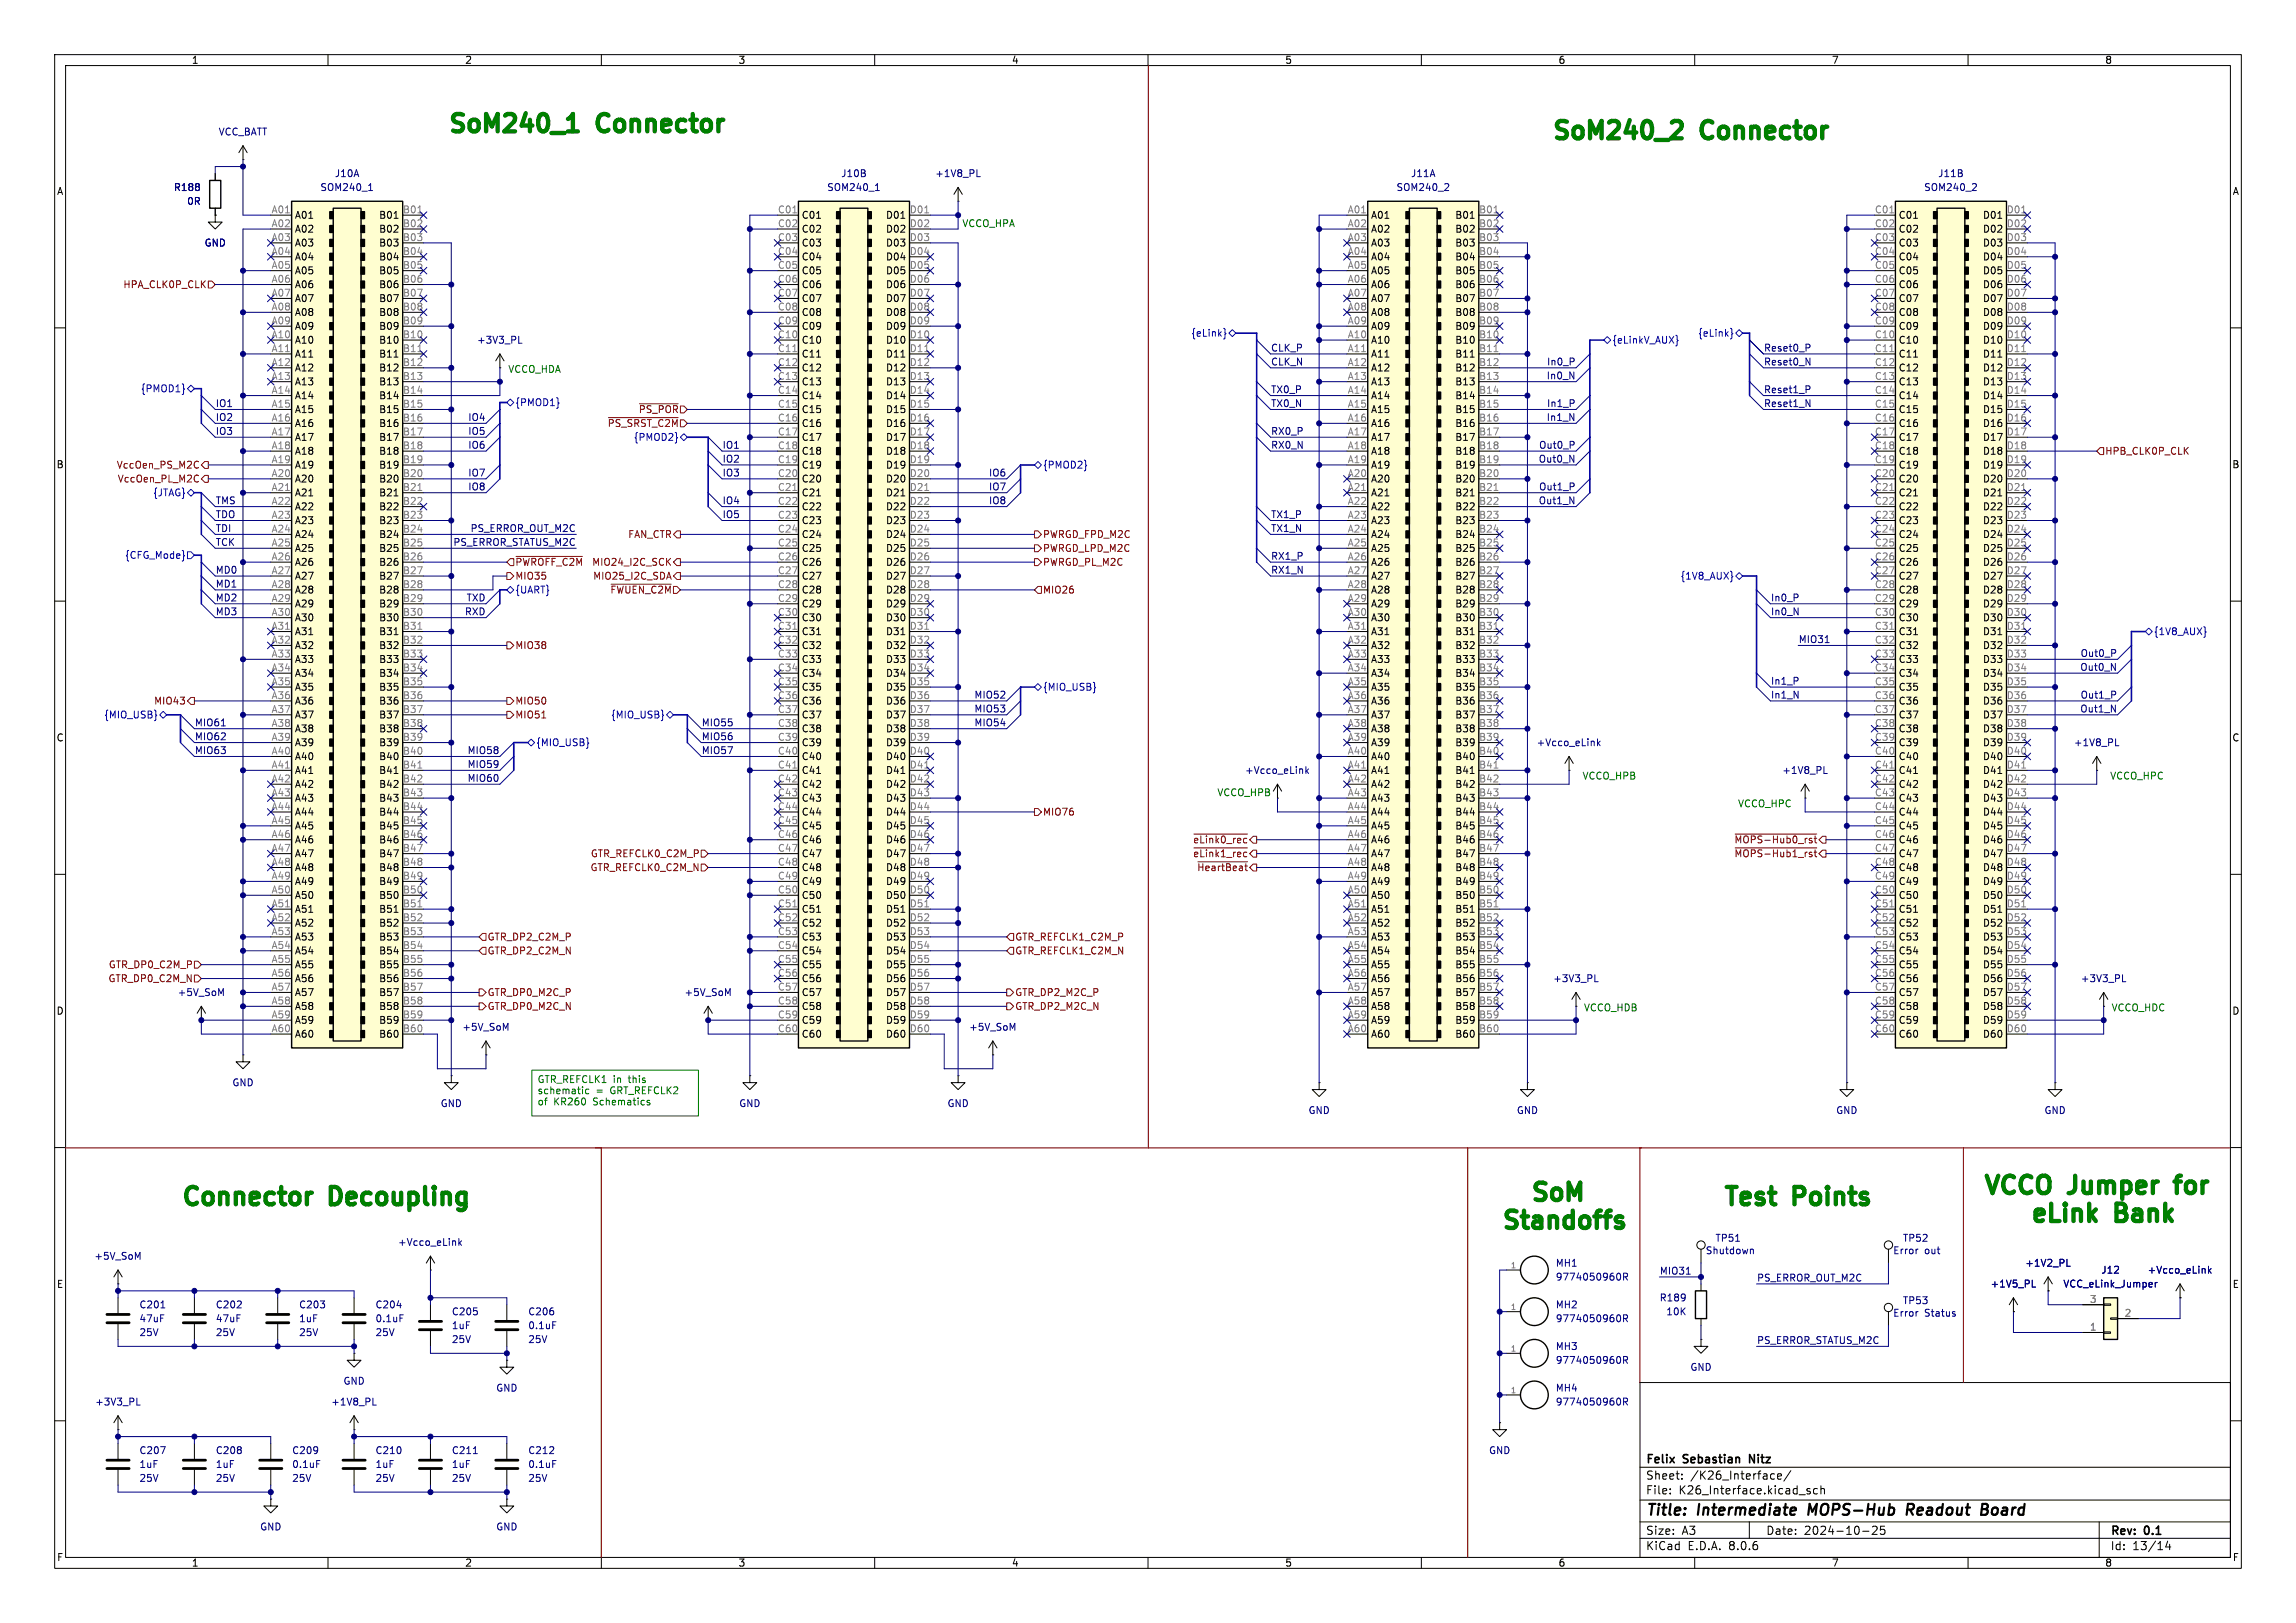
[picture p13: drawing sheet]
<svg xmlns="http://www.w3.org/2000/svg" width="420mm" height="297mm" viewBox="0 0 420 297" stroke-linecap="round" stroke-linejoin="round" font-family="sans-serif">
<defs><g id="words">
<g font-size="4.4" fill="#008000">
<text x="81.4" y="25.4">SoM240_1</text>
<text x="109.6" y="25.4">Connector</text>
<text x="283.3" y="26.7">SoM240_2</text>
<text x="311.5" y="26.7">Connector</text>
<text x="32.6" y="221.7">Connector</text>
<text x="60.6" y="221.7">Decoupling</text>
<text x="279.4" y="221">SoM</text>
<text x="314.7" y="221.7">Test</text>
<text x="328.4" y="221.7">Points</text>
<text x="362.2" y="219.7">VCCO</text>
<text x="378.8" y="219.7">Jumper</text>
<text x="400.1" y="219.7">for</text>
<text x="274.1" y="226.1">Standoffs</text>
<text x="370.9" y="224.8">eLink</text>
<text x="387.3" y="224.8">Bank</text>
</g>
<g font-size="2.8">
<text x="301" y="277.9">Title:</text>
<text x="310.6" y="277.9">Intermediate</text>
<text x="331.6" y="277.9">MOPS-Hub</text>
<text x="350.4" y="277.9">Readout</text>
<text x="364.9" y="277.9">Board</text>
</g>
<g font-size="2.1">
<text x="301" y="268.2">Felix</text>
<text x="308" y="268.2">Sebastian</text>
<text x="320.7" y="268.2">Nitz</text>
<text x="301" y="273.7">File:</text>
<text x="301" y="271">Sheet:</text>
<text x="307.1" y="273.7">K26_Interface.kicad_sch</text>
<text x="309.2" y="271">/K26_Interface/</text>
<text x="301" y="281.1">Size:</text>
<text x="307.6" y="281.1">A3</text>
<text x="323" y="281.1">Date:</text>
<text x="330" y="281.1">2024-10-25</text>
<text x="386" y="281.3">Rev:</text>
<text x="392.4" y="281.3">0.1</text>
<text x="301" y="283.9">KiCad</text>
<text x="308.7" y="283.9">E.D.A.</text>
<text x="316.3" y="283.9">8.0.6</text>
<text x="386" y="283.9">Id:</text>
<text x="390.1" y="283.9">13/14</text>
</g>
<g font-size="1.8">
<text x="35" y="11.9">1</text>
<text x="85" y="11.9">2</text>
<text x="135" y="11.9">3</text>
<text x="185" y="11.9">4</text>
<text x="235" y="11.9">5</text>
<text x="285" y="11.9">6</text>
<text x="335" y="11.9">7</text>
<text x="385" y="11.9">8</text>
<text x="10.3" y="35.9">A</text>
<text x="408.3" y="35.9">A</text>
<text x="53.8" y="40.2">A01</text>
<text x="69.3" y="40.2">B01</text>
<text x="146.6" y="40.2">C01</text>
<text x="162" y="40.2">D01</text>
<text x="250.7" y="40.2">A01</text>
<text x="266.1" y="40.2">B01</text>
<text x="347.2" y="40.2">C01</text>
<text x="362.6" y="40.2">D01</text>
<text x="53.8" y="42.8">A02</text>
<text x="53.8" y="45.3">A03</text>
<text x="53.8" y="47.9">A04</text>
<text x="69.3" y="42.8">B02</text>
<text x="69.3" y="45.3">B03</text>
<text x="69.3" y="47.9">B04</text>
<text x="146.6" y="42.8">C02</text>
<text x="146.6" y="45.3">C03</text>
<text x="146.6" y="47.9">C04</text>
<text x="162" y="42.8">D02</text>
<text x="162" y="45.3">D03</text>
<text x="162" y="47.9">D04</text>
<text x="250.7" y="42.8">A02</text>
<text x="250.7" y="45.3">A03</text>
<text x="250.7" y="47.9">A04</text>
<text x="266.1" y="42.8">B02</text>
<text x="266.1" y="45.3">B03</text>
<text x="266.1" y="47.9">B04</text>
<text x="347.2" y="42.8">C02</text>
<text x="347.2" y="45.3">C03</text>
<text x="347.2" y="47.9">C04</text>
<text x="362.6" y="42.8">D02</text>
<text x="362.6" y="45.3">D03</text>
<text x="362.6" y="47.9">D04</text>
<text x="53.8" y="50.4">A05</text>
<text x="53.8" y="52.9">A06</text>
<text x="69.3" y="50.4">B05</text>
<text x="69.3" y="52.9">B06</text>
<text x="146.6" y="50.4">C05</text>
<text x="146.6" y="52.9">C06</text>
<text x="162" y="50.4">D05</text>
<text x="162" y="52.9">D06</text>
<text x="250.7" y="50.4">A05</text>
<text x="250.7" y="52.9">A06</text>
<text x="266.1" y="50.4">B05</text>
<text x="266.1" y="52.9">B06</text>
<text x="347.2" y="50.4">C05</text>
<text x="347.2" y="52.9">C06</text>
<text x="362.6" y="50.4">D05</text>
<text x="362.6" y="52.9">D06</text>
<text x="53.8" y="55.5">A07</text>
<text x="53.8" y="58">A08</text>
<text x="69.3" y="55.5">B07</text>
<text x="69.3" y="58">B08</text>
<text x="146.6" y="55.5">C07</text>
<text x="146.6" y="58">C08</text>
<text x="162" y="55.5">D07</text>
<text x="162" y="58">D08</text>
<text x="250.7" y="55.5">A07</text>
<text x="250.7" y="58">A08</text>
<text x="266.1" y="55.5">B07</text>
<text x="266.1" y="58">B08</text>
<text x="347.2" y="55.5">C07</text>
<text x="347.2" y="58">C08</text>
<text x="362.6" y="55.5">D07</text>
<text x="362.6" y="58">D08</text>
<text x="53.8" y="60.6">A09</text>
<text x="53.8" y="63.1">A10</text>
<text x="53.8" y="65.6">A11</text>
<text x="69.3" y="60.6">B09</text>
<text x="69.3" y="63.1">B10</text>
<text x="69.3" y="65.6">B11</text>
<text x="146.6" y="60.6">C09</text>
<text x="146.6" y="63.1">C10</text>
<text x="146.6" y="65.6">C11</text>
<text x="162" y="60.6">D09</text>
<text x="162" y="63.1">D10</text>
<text x="162" y="65.6">D11</text>
<text x="250.7" y="60.6">A09</text>
<text x="250.7" y="63.1">A10</text>
<text x="250.7" y="65.6">A11</text>
<text x="266.1" y="60.6">B09</text>
<text x="266.1" y="63.1">B10</text>
<text x="266.1" y="65.6">B11</text>
<text x="347.2" y="60.6">C09</text>
<text x="347.2" y="63.1">C10</text>
<text x="347.2" y="65.6">C11</text>
<text x="362.6" y="60.6">D09</text>
<text x="362.6" y="63.1">D10</text>
<text x="362.6" y="65.6">D11</text>
<text x="53.8" y="68.2">A12</text>
<text x="53.8" y="70.7">A13</text>
<text x="69.3" y="68.2">B12</text>
<text x="69.3" y="70.7">B13</text>
<text x="146.6" y="68.2">C12</text>
<text x="146.6" y="70.7">C13</text>
<text x="162" y="68.2">D12</text>
<text x="162" y="70.7">D13</text>
<text x="250.7" y="68.2">A12</text>
<text x="250.7" y="70.7">A13</text>
<text x="266.1" y="68.2">B12</text>
<text x="266.1" y="70.7">B13</text>
<text x="347.2" y="68.2">C12</text>
<text x="347.2" y="70.7">C13</text>
<text x="362.6" y="68.2">D12</text>
<text x="362.6" y="70.7">D13</text>
<text x="53.8" y="73.3">A14</text>
<text x="53.8" y="75.8">A15</text>
<text x="69.3" y="73.3">B14</text>
<text x="69.3" y="75.8">B15</text>
<text x="146.6" y="73.3">C14</text>
<text x="146.6" y="75.8">C15</text>
<text x="162" y="73.3">D14</text>
<text x="162" y="75.8">D15</text>
<text x="250.7" y="73.3">A14</text>
<text x="250.7" y="75.8">A15</text>
<text x="266.1" y="73.3">B14</text>
<text x="266.1" y="75.8">B15</text>
<text x="347.2" y="73.3">C14</text>
<text x="347.2" y="75.8">C15</text>
<text x="362.6" y="73.3">D14</text>
<text x="362.6" y="75.8">D15</text>
<text x="53.8" y="78.3">A16</text>
<text x="53.8" y="80.9">A17</text>
<text x="53.8" y="83.4">A18</text>
<text x="69.3" y="78.3">B16</text>
<text x="69.3" y="80.9">B17</text>
<text x="69.3" y="83.4">B18</text>
<text x="146.6" y="78.3">C16</text>
<text x="146.6" y="80.9">C17</text>
<text x="146.6" y="83.4">C18</text>
<text x="162" y="78.3">D16</text>
<text x="162" y="80.9">D17</text>
<text x="162" y="83.4">D18</text>
<text x="250.7" y="78.3">A16</text>
<text x="250.7" y="80.9">A17</text>
<text x="250.7" y="83.4">A18</text>
<text x="266.1" y="78.3">B16</text>
<text x="266.1" y="80.9">B17</text>
<text x="266.1" y="83.4">B18</text>
<text x="347.2" y="78.3">C16</text>
<text x="347.2" y="80.9">C17</text>
<text x="347.2" y="83.4">C18</text>
<text x="362.6" y="78.3">D16</text>
<text x="362.6" y="80.9">D17</text>
<text x="362.6" y="83.4">D18</text>
<text x="10.3" y="85.9">B</text>
<text x="53.8" y="86">A19</text>
<text x="53.8" y="88.5">A20</text>
<text x="69.3" y="86">B19</text>
<text x="69.3" y="88.5">B20</text>
<text x="146.6" y="86">C19</text>
<text x="146.6" y="88.5">C20</text>
<text x="162" y="86">D19</text>
<text x="162" y="88.5">D20</text>
<text x="250.7" y="86">A19</text>
<text x="250.7" y="88.5">A20</text>
<text x="266.1" y="86">B19</text>
<text x="266.1" y="88.5">B20</text>
<text x="347.2" y="86">C19</text>
<text x="347.2" y="88.5">C20</text>
<text x="362.6" y="86">D19</text>
<text x="362.6" y="88.5">D20</text>
<text x="408.2" y="85.9">B</text>
<text x="53.8" y="91">A21</text>
<text x="53.8" y="93.6">A22</text>
<text x="69.3" y="91">B21</text>
<text x="69.3" y="93.6">B22</text>
<text x="146.6" y="91">C21</text>
<text x="146.6" y="93.6">C22</text>
<text x="162" y="91">D21</text>
<text x="162" y="93.6">D22</text>
<text x="250.7" y="91">A21</text>
<text x="250.7" y="93.6">A22</text>
<text x="266.1" y="91">B21</text>
<text x="266.1" y="93.6">B22</text>
<text x="347.2" y="91">C21</text>
<text x="347.2" y="93.6">C22</text>
<text x="362.6" y="91">D21</text>
<text x="362.6" y="93.6">D22</text>
<text x="53.8" y="96.1">A23</text>
<text x="53.8" y="98.7">A24</text>
<text x="53.8" y="101.2">A25</text>
<text x="69.3" y="96.1">B23</text>
<text x="69.3" y="98.7">B24</text>
<text x="69.3" y="101.2">B25</text>
<text x="146.6" y="96.1">C23</text>
<text x="146.6" y="98.7">C24</text>
<text x="146.6" y="101.2">C25</text>
<text x="162" y="96.1">D23</text>
<text x="162" y="98.7">D24</text>
<text x="162" y="101.2">D25</text>
<text x="250.7" y="96.1">A23</text>
<text x="250.7" y="98.7">A24</text>
<text x="250.7" y="101.2">A25</text>
<text x="266.1" y="96.1">B23</text>
<text x="266.1" y="98.7">B24</text>
<text x="266.1" y="101.2">B25</text>
<text x="347.2" y="96.1">C23</text>
<text x="347.2" y="98.7">C24</text>
<text x="347.2" y="101.2">C25</text>
<text x="362.6" y="96.1">D23</text>
<text x="362.6" y="98.7">D24</text>
<text x="362.6" y="101.2">D25</text>
<text x="53.8" y="103.7">A26</text>
<text x="53.8" y="106.3">A27</text>
<text x="69.3" y="103.7">B26</text>
<text x="69.3" y="106.3">B27</text>
<text x="146.6" y="103.7">C26</text>
<text x="146.6" y="106.3">C27</text>
<text x="162" y="103.7">D26</text>
<text x="162" y="106.3">D27</text>
<text x="250.7" y="103.7">A26</text>
<text x="250.7" y="106.3">A27</text>
<text x="266.1" y="103.7">B26</text>
<text x="266.1" y="106.3">B27</text>
<text x="347.2" y="103.7">C26</text>
<text x="347.2" y="106.3">C27</text>
<text x="362.6" y="103.7">D26</text>
<text x="362.6" y="106.3">D27</text>
<text x="53.8" y="108.8">A28</text>
<text x="53.8" y="111.4">A29</text>
<text x="53.8" y="113.9">A30</text>
<text x="69.3" y="108.8">B28</text>
<text x="69.3" y="111.4">B29</text>
<text x="69.3" y="113.9">B30</text>
<text x="146.6" y="108.8">C28</text>
<text x="146.6" y="111.4">C29</text>
<text x="146.6" y="113.9">C30</text>
<text x="162" y="108.8">D28</text>
<text x="162" y="111.4">D29</text>
<text x="162" y="113.9">D30</text>
<text x="250.7" y="108.8">A28</text>
<text x="250.7" y="111.4">A29</text>
<text x="250.7" y="113.9">A30</text>
<text x="266.1" y="108.8">B28</text>
<text x="266.1" y="111.4">B29</text>
<text x="266.1" y="113.9">B30</text>
<text x="347.2" y="108.8">C28</text>
<text x="347.2" y="111.4">C29</text>
<text x="347.2" y="113.9">C30</text>
<text x="362.6" y="108.8">D28</text>
<text x="362.6" y="111.4">D29</text>
<text x="362.6" y="113.9">D30</text>
<text x="53.8" y="116.4">A31</text>
<text x="53.8" y="119">A32</text>
<text x="69.3" y="116.4">B31</text>
<text x="69.3" y="119">B32</text>
<text x="146.6" y="116.4">C31</text>
<text x="146.6" y="119">C32</text>
<text x="162" y="116.4">D31</text>
<text x="162" y="119">D32</text>
<text x="250.7" y="116.4">A31</text>
<text x="250.7" y="119">A32</text>
<text x="266.1" y="116.4">B31</text>
<text x="266.1" y="119">B32</text>
<text x="347.2" y="116.4">C31</text>
<text x="347.2" y="119">C32</text>
<text x="362.6" y="116.4">D31</text>
<text x="362.6" y="119">D32</text>
<text x="53.8" y="121.5">A33</text>
<text x="53.8" y="124.1">A34</text>
<text x="69.3" y="121.5">B33</text>
<text x="69.3" y="124.1">B34</text>
<text x="146.6" y="121.5">C33</text>
<text x="146.6" y="124.1">C34</text>
<text x="162" y="121.5">D33</text>
<text x="162" y="124.1">D34</text>
<text x="250.7" y="121.5">A33</text>
<text x="250.7" y="124.1">A34</text>
<text x="266.1" y="121.5">B33</text>
<text x="266.1" y="124.1">B34</text>
<text x="347.2" y="121.5">C33</text>
<text x="347.2" y="124.1">C34</text>
<text x="362.6" y="121.5">D33</text>
<text x="362.6" y="124.1">D34</text>
<text x="53.8" y="126.6">A35</text>
<text x="53.8" y="129.1">A36</text>
<text x="53.8" y="131.7">A37</text>
<text x="69.3" y="126.6">B35</text>
<text x="69.3" y="129.1">B36</text>
<text x="69.3" y="131.7">B37</text>
<text x="146.6" y="126.6">C35</text>
<text x="146.6" y="129.1">C36</text>
<text x="146.6" y="131.7">C37</text>
<text x="162" y="126.6">D35</text>
<text x="162" y="129.1">D36</text>
<text x="162" y="131.7">D37</text>
<text x="250.7" y="126.6">A35</text>
<text x="250.7" y="129.1">A36</text>
<text x="250.7" y="131.7">A37</text>
<text x="266.1" y="126.6">B35</text>
<text x="266.1" y="129.1">B36</text>
<text x="266.1" y="131.7">B37</text>
<text x="347.2" y="126.6">C35</text>
<text x="347.2" y="129.1">C36</text>
<text x="347.2" y="131.7">C37</text>
<text x="362.6" y="126.6">D35</text>
<text x="362.6" y="129.1">D36</text>
<text x="362.6" y="131.7">D37</text>
<text x="10.3" y="135.9">C</text>
<text x="53.8" y="134.2">A38</text>
<text x="53.8" y="136.8">A39</text>
<text x="69.3" y="134.2">B38</text>
<text x="69.3" y="136.8">B39</text>
<text x="146.6" y="134.2">C38</text>
<text x="146.6" y="136.8">C39</text>
<text x="162" y="134.2">D38</text>
<text x="162" y="136.8">D39</text>
<text x="250.7" y="134.2">A38</text>
<text x="250.7" y="136.8">A39</text>
<text x="266.1" y="134.2">B38</text>
<text x="266.1" y="136.8">B39</text>
<text x="347.2" y="134.2">C38</text>
<text x="347.2" y="136.8">C39</text>
<text x="362.6" y="134.2">D38</text>
<text x="362.6" y="136.8">D39</text>
<text x="408.2" y="135.9">C</text>
<text x="53.8" y="139.3">A40</text>
<text x="53.8" y="141.8">A41</text>
<text x="69.3" y="139.3">B40</text>
<text x="69.3" y="141.8">B41</text>
<text x="146.6" y="139.3">C40</text>
<text x="146.6" y="141.8">C41</text>
<text x="162" y="139.3">D40</text>
<text x="162" y="141.8">D41</text>
<text x="250.7" y="139.3">A40</text>
<text x="250.7" y="141.8">A41</text>
<text x="266.1" y="139.3">B40</text>
<text x="266.1" y="141.8">B41</text>
<text x="347.2" y="139.3">C40</text>
<text x="347.2" y="141.8">C41</text>
<text x="362.6" y="139.3">D40</text>
<text x="362.6" y="141.8">D41</text>
<text x="53.8" y="144.4">A42</text>
<text x="53.8" y="146.9">A43</text>
<text x="53.8" y="149.5">A44</text>
<text x="69.3" y="144.4">B42</text>
<text x="69.3" y="146.9">B43</text>
<text x="69.3" y="149.5">B44</text>
<text x="146.6" y="144.4">C42</text>
<text x="146.6" y="146.9">C43</text>
<text x="146.6" y="149.5">C44</text>
<text x="162" y="144.4">D42</text>
<text x="162" y="146.9">D43</text>
<text x="162" y="149.5">D44</text>
<text x="250.7" y="144.4">A42</text>
<text x="250.7" y="146.9">A43</text>
<text x="250.7" y="149.5">A44</text>
<text x="266.1" y="144.4">B42</text>
<text x="266.1" y="146.9">B43</text>
<text x="266.1" y="149.5">B44</text>
<text x="347.2" y="144.4">C42</text>
<text x="347.2" y="146.9">C43</text>
<text x="347.2" y="149.5">C44</text>
<text x="362.6" y="144.4">D42</text>
<text x="362.6" y="146.9">D43</text>
<text x="362.6" y="149.5">D44</text>
<text x="53.8" y="152">A45</text>
<text x="53.8" y="154.5">A46</text>
<text x="69.3" y="152">B45</text>
<text x="69.3" y="154.5">B46</text>
<text x="146.6" y="152">C45</text>
<text x="146.6" y="154.5">C46</text>
<text x="162" y="152">D45</text>
<text x="162" y="154.5">D46</text>
<text x="250.7" y="152">A45</text>
<text x="250.7" y="154.5">A46</text>
<text x="266.1" y="152">B45</text>
<text x="266.1" y="154.5">B46</text>
<text x="347.2" y="152">C45</text>
<text x="347.2" y="154.5">C46</text>
<text x="362.6" y="152">D45</text>
<text x="362.6" y="154.5">D46</text>
<text x="53.8" y="157.1">A47</text>
<text x="53.8" y="159.6">A48</text>
<text x="69.3" y="157.1">B47</text>
<text x="69.3" y="159.6">B48</text>
<text x="146.6" y="157.1">C47</text>
<text x="146.6" y="159.6">C48</text>
<text x="162" y="157.1">D47</text>
<text x="162" y="159.6">D48</text>
<text x="250.7" y="157.1">A47</text>
<text x="250.7" y="159.6">A48</text>
<text x="266.1" y="157.1">B47</text>
<text x="266.1" y="159.6">B48</text>
<text x="347.2" y="157.1">C47</text>
<text x="347.2" y="159.6">C48</text>
<text x="362.6" y="157.1">D47</text>
<text x="362.6" y="159.6">D48</text>
<text x="53.8" y="162.2">A49</text>
<text x="53.8" y="164.7">A50</text>
<text x="53.8" y="167.2">A51</text>
<text x="69.3" y="162.2">B49</text>
<text x="69.3" y="164.7">B50</text>
<text x="69.3" y="167.2">B51</text>
<text x="146.6" y="162.2">C49</text>
<text x="146.6" y="164.7">C50</text>
<text x="146.6" y="167.2">C51</text>
<text x="162" y="162.2">D49</text>
<text x="162" y="164.7">D50</text>
<text x="162" y="167.2">D51</text>
<text x="250.7" y="162.2">A49</text>
<text x="250.7" y="164.7">A50</text>
<text x="250.7" y="167.2">A51</text>
<text x="266.1" y="162.2">B49</text>
<text x="266.1" y="164.7">B50</text>
<text x="266.1" y="167.2">B51</text>
<text x="347.2" y="162.2">C49</text>
<text x="347.2" y="164.7">C50</text>
<text x="347.2" y="167.2">C51</text>
<text x="362.6" y="162.2">D49</text>
<text x="362.6" y="164.7">D50</text>
<text x="362.6" y="167.2">D51</text>
<text x="53.8" y="169.8">A52</text>
<text x="53.8" y="172.3">A53</text>
<text x="69.3" y="169.8">B52</text>
<text x="69.3" y="172.3">B53</text>
<text x="146.6" y="169.8">C52</text>
<text x="146.6" y="172.3">C53</text>
<text x="162" y="169.8">D52</text>
<text x="162" y="172.3">D53</text>
<text x="250.7" y="169.8">A52</text>
<text x="250.7" y="172.3">A53</text>
<text x="266.1" y="169.8">B52</text>
<text x="266.1" y="172.3">B53</text>
<text x="347.2" y="169.8">C52</text>
<text x="347.2" y="172.3">C53</text>
<text x="362.6" y="169.8">D52</text>
<text x="362.6" y="172.3">D53</text>
<text x="53.8" y="174.9">A54</text>
<text x="53.8" y="177.4">A55</text>
<text x="53.8" y="179.9">A56</text>
<text x="69.3" y="174.9">B54</text>
<text x="69.3" y="177.4">B55</text>
<text x="69.3" y="179.9">B56</text>
<text x="146.6" y="174.9">C54</text>
<text x="146.6" y="177.4">C55</text>
<text x="146.6" y="179.9">C56</text>
<text x="162" y="174.9">D54</text>
<text x="162" y="177.4">D55</text>
<text x="162" y="179.9">D56</text>
<text x="250.7" y="174.9">A54</text>
<text x="250.7" y="177.4">A55</text>
<text x="250.7" y="179.9">A56</text>
<text x="266.1" y="174.9">B54</text>
<text x="266.1" y="177.4">B55</text>
<text x="266.1" y="179.9">B56</text>
<text x="347.2" y="174.9">C54</text>
<text x="347.2" y="177.4">C55</text>
<text x="347.2" y="179.9">C56</text>
<text x="362.6" y="174.9">D54</text>
<text x="362.6" y="177.4">D55</text>
<text x="362.6" y="179.9">D56</text>
<text x="10.3" y="185.9">D</text>
<text x="53.8" y="182.5">A57</text>
<text x="53.8" y="185">A58</text>
<text x="69.3" y="182.5">B57</text>
<text x="69.3" y="185">B58</text>
<text x="146.6" y="182.5">C57</text>
<text x="146.6" y="185">C58</text>
<text x="162" y="182.5">D57</text>
<text x="162" y="185">D58</text>
<text x="250.7" y="182.5">A57</text>
<text x="250.7" y="185">A58</text>
<text x="266.1" y="182.5">B57</text>
<text x="266.1" y="185">B58</text>
<text x="347.2" y="182.5">C57</text>
<text x="347.2" y="185">C58</text>
<text x="362.6" y="182.5">D57</text>
<text x="362.6" y="185">D58</text>
<text x="408.2" y="185.9">D</text>
<text x="53.8" y="187.6">A59</text>
<text x="53.8" y="190.1">A60</text>
<text x="69.3" y="187.6">B59</text>
<text x="69.3" y="190.1">B60</text>
<text x="146.6" y="187.6">C59</text>
<text x="146.6" y="190.1">C60</text>
<text x="162" y="187.6">D59</text>
<text x="162" y="190.1">D60</text>
<text x="250.7" y="187.6">A59</text>
<text x="250.7" y="190.1">A60</text>
<text x="266.1" y="187.6">B59</text>
<text x="266.1" y="190.1">B60</text>
<text x="347.2" y="187.6">C59</text>
<text x="347.2" y="190.1">C60</text>
<text x="362.6" y="187.6">D59</text>
<text x="362.6" y="190.1">D60</text>
<text x="10.3" y="235.9">E</text>
<text x="408.3" y="235.9">E</text>
<text x="10.3" y="285.9">F</text>
<text x="35" y="286.9">1</text>
<text x="85" y="286.9">2</text>
<text x="135" y="286.9">3</text>
<text x="185" y="286.9">4</text>
<text x="235" y="286.9">5</text>
<text x="285" y="286.9">6</text>
<text x="335" y="286.9">7</text>
<text x="385" y="286.9">8</text>
<text x="408.3" y="285.9">F</text>
</g>
<g font-size="1.8" fill="#000084">
<text x="39.9" y="25">VCC_BATT</text>
<text x="58.5" y="35.2">SOM240_1</text>
<text x="151.2" y="35.2">SOM240_1</text>
<text x="171" y="32.6">+1V8_PL</text>
<text x="255.3" y="35.2">SOM240_2</text>
<text x="351.9" y="35.2">SOM240_2</text>
<text x="34.1" y="37.7">0R</text>
<text x="37.3" y="45.3">GND</text>
<text x="87.2" y="63.1">+3V3_PL</text>
<text x="281" y="136.8">+Vcco_eLink</text>
<text x="379.3" y="136.8">+1V8_PL</text>
<text x="227.7" y="141.8">+Vcco_eLink</text>
<text x="325.9" y="141.8">+1V8_PL</text>
<text x="284" y="179.9">+3V3_PL</text>
<text x="380.5" y="179.9">+3V3_PL</text>
<text x="32.4" y="182.5">+5V_SoM</text>
<text x="125.1" y="182.5">+5V_SoM</text>
<text x="84.5" y="188.8">+5V_SoM</text>
<text x="177.2" y="188.8">+5V_SoM</text>
<text x="42.4" y="199">GND</text>
<text x="80.5" y="202.8">GND</text>
<text x="135.1" y="202.8">GND</text>
<text x="173.2" y="202.8">GND</text>
<text x="239.3" y="204.1">GND</text>
<text x="277.4" y="204.1">GND</text>
<text x="335.8" y="204.1">GND</text>
<text x="373.9" y="204.1">GND</text>
<text x="17.2" y="230.7">+5V_SoM</text>
<text x="72.7" y="228.2">+Vcco_eLink</text>
<text x="311.9" y="229.7">Shutdown</text>
<text x="346.2" y="229.7">Error</text>
<text x="352" y="229.7">out</text>
<text x="370.4" y="232">+1V2_PL</text>
<text x="392.8" y="233.3">+Vcco_eLink</text>
<text x="284.5" y="234.5">9774050960R</text>
<text x="364" y="235.8">+1V5_PL</text>
<text x="377.3" y="235.8">VCC_eLink_Jumper</text>
<text x="25.4" y="242.2">47uF</text>
<text x="39.4" y="242.2">47uF</text>
<text x="54.6" y="242.2">1uF</text>
<text x="68.6" y="242.2">0.1uF</text>
<text x="82.6" y="243.4">1uF</text>
<text x="96.5" y="243.4">0.1uF</text>
<text x="284.5" y="242.2">9774050960R</text>
<text x="304.7" y="240.9">10K</text>
<text x="346.2" y="241.1">Error</text>
<text x="352" y="241.1">Status</text>
<text x="284.5" y="249.8">9774050960R</text>
<text x="309.1" y="251.1">GND</text>
<text x="17.3" y="257.4">+3V3_PL</text>
<text x="60.5" y="257.4">+1V8_PL</text>
<text x="62.7" y="253.6">GND</text>
<text x="90.7" y="254.9">GND</text>
<text x="284.5" y="257.4">9774050960R</text>
<text x="25.4" y="268.8">1uF</text>
<text x="39.4" y="268.8">1uF</text>
<text x="53.3" y="268.8">0.1uF</text>
<text x="68.6" y="268.8">1uF</text>
<text x="82.6" y="268.8">1uF</text>
<text x="96.5" y="268.8">0.1uF</text>
<text x="272.3" y="266.3">GND</text>
<text x="47.5" y="280.3">GND</text>
<text x="90.7" y="280.3">GND</text>
</g>
<g font-size="1.8" fill="#000080">
<text x="31.7" y="35.2">R188</text>
<text x="61.2" y="32.6">J10A</text>
<text x="153.8" y="32.6">J10B</text>
<text x="258" y="32.6">J11A</text>
<text x="354.4" y="32.6">J11B</text>
<text x="232.4" y="64.4">CLK_P</text>
<text x="322.6" y="64.4">Reset0_P</text>
<text x="232.4" y="67">CLK_N</text>
<text x="282.8" y="69.5">In0_N</text>
<text x="282.9" y="67">In0_P</text>
<text x="322.6" y="67">Reset0_N</text>
<text x="39.4" y="74.6">IO1</text>
<text x="39.4" y="77.1">IO2</text>
<text x="85.6" y="77.1">IO4</text>
<text x="232.4" y="72">TX0_P</text>
<text x="232.4" y="74.6">TX0_N</text>
<text x="282.8" y="77.1">In1_N</text>
<text x="282.9" y="74.6">In1_P</text>
<text x="322.6" y="74.6">Reset1_N</text>
<text x="322.6" y="72">Reset1_P</text>
<text x="39.4" y="79.7">IO3</text>
<text x="85.6" y="79.7">IO5</text>
<text x="85.6" y="82.2">IO6</text>
<text x="132.1" y="82.2">IO1</text>
<text x="232.4" y="79.7">RX0_P</text>
<text x="232.4" y="82.2">RX0_N</text>
<text x="281.4" y="82.2">Out0_P</text>
<text x="85.6" y="87.3">IO7</text>
<text x="85.6" y="89.8">IO8</text>
<text x="132.1" y="87.3">IO3</text>
<text x="132.1" y="84.7">IO2</text>
<text x="180.8" y="87.3">IO6</text>
<text x="180.8" y="89.8">IO7</text>
<text x="281.4" y="84.7">Out0_N</text>
<text x="281.4" y="89.8">Out1_P</text>
<text x="39.4" y="94.9">TDO</text>
<text x="39.4" y="92.4">TMS</text>
<text x="132.1" y="94.9">IO5</text>
<text x="132.1" y="92.4">IO4</text>
<text x="180.8" y="92.4">IO8</text>
<text x="232.4" y="94.9">TX1_P</text>
<text x="281.4" y="92.4">Out1_N</text>
<text x="39.4" y="100">TCK</text>
<text x="39.4" y="97.4">TDI</text>
<text x="82.8" y="100">PS_ERROR_STATUS_M2C</text>
<text x="86" y="97.4">PS_ERROR_OUT_M2C</text>
<text x="232.4" y="97.4">TX1_N</text>
<text x="39.4" y="107.6">MD1</text>
<text x="39.4" y="105.1">MD0</text>
<text x="232.4" y="102.5">RX1_P</text>
<text x="232.4" y="105.1">RX1_N</text>
<text x="39.4" y="110.1">MD2</text>
<text x="39.4" y="112.7">MD3</text>
<text x="84.9" y="112.7">RXD</text>
<text x="85.2" y="110.1">TXD</text>
<text x="323.8" y="110.1">In0_P</text>
<text x="323.8" y="112.7">In0_N</text>
<text x="328.9" y="117.8">MIO31</text>
<text x="323.8" y="125.4">In1_P</text>
<text x="380.4" y="122.8">Out0_N</text>
<text x="380.5" y="120.3">Out0_P</text>
<text x="178.1" y="130.5">MIO53</text>
<text x="178.1" y="127.9">MIO52</text>
<text x="323.8" y="127.9">In1_N</text>
<text x="380.4" y="130.5">Out1_N</text>
<text x="380.5" y="127.9">Out1_P</text>
<text x="35.6" y="133">MIO61</text>
<text x="35.6" y="135.5">MIO62</text>
<text x="128.3" y="135.5">MIO56</text>
<text x="128.3" y="133">MIO55</text>
<text x="178.1" y="133">MIO54</text>
<text x="35.6" y="138.1">MIO63</text>
<text x="85.4" y="143.2">MIO60</text>
<text x="85.4" y="140.6">MIO59</text>
<text x="85.4" y="138.1">MIO58</text>
<text x="128.3" y="138.1">MIO57</text>
<text x="313.7" y="227.4">TP51</text>
<text x="348" y="227.4">TP52</text>
<text x="284.5" y="232">MH1</text>
<text x="303.5" y="233.3">MIO31</text>
<text x="384.3" y="233.3">J12</text>
<text x="25.4" y="239.6">C201</text>
<text x="39.4" y="239.6">C202</text>
<text x="54.6" y="239.6">C203</text>
<text x="68.6" y="239.6">C204</text>
<text x="284.5" y="239.6">MH2</text>
<text x="303.5" y="238.4">R189</text>
<text x="321.3" y="234.6">PS_ERROR_OUT_M2C</text>
<text x="348" y="238.9">TP53</text>
<text x="25.4" y="244.7">25V</text>
<text x="39.4" y="244.7">25V</text>
<text x="54.6" y="244.7">25V</text>
<text x="68.6" y="244.7">25V</text>
<text x="82.6" y="240.9">C205</text>
<text x="82.6" y="246">25V</text>
<text x="96.5" y="240.9">C206</text>
<text x="96.5" y="246">25V</text>
<text x="284.5" y="247.2">MH3</text>
<text x="321.3" y="246">PS_ERROR_STATUS_M2C</text>
<text x="284.5" y="254.9">MH4</text>
<text x="25.4" y="266.3">C207</text>
<text x="39.4" y="266.3">C208</text>
<text x="53.3" y="266.3">C209</text>
<text x="68.6" y="266.3">C210</text>
<text x="82.6" y="266.3">C211</text>
<text x="96.5" y="266.3">C212</text>
<text x="25.4" y="271.4">25V</text>
<text x="39.4" y="271.4">25V</text>
<text x="53.3" y="271.4">25V</text>
<text x="68.6" y="271.4">25V</text>
<text x="82.6" y="271.4">25V</text>
<text x="96.5" y="271.4">25V</text>
</g>
<g font-size="1.8" fill="#808080">
<text x="49.6" y="39.1">A01</text>
<text x="49.6" y="41.7">A02</text>
<text x="73.6" y="39.1">B01</text>
<text x="73.6" y="41.7">B02</text>
<text x="142.2" y="39.1">C01</text>
<text x="142.2" y="41.7">C02</text>
<text x="166.3" y="39.1">D01</text>
<text x="166.3" y="41.7">D02</text>
<text x="246.4" y="39.1">A01</text>
<text x="246.4" y="41.7">A02</text>
<text x="270.5" y="39.1">B01</text>
<text x="270.5" y="41.7">B02</text>
<text x="342.9" y="39.1">C01</text>
<text x="342.9" y="41.7">C02</text>
<text x="367" y="39.1">D01</text>
<text x="367" y="41.7">D02</text>
<text x="49.6" y="44.2">A03</text>
<text x="49.6" y="46.7">A04</text>
<text x="73.6" y="44.2">B03</text>
<text x="73.6" y="46.7">B04</text>
<text x="142.2" y="44.2">C03</text>
<text x="142.2" y="46.7">C04</text>
<text x="166.3" y="44.2">D03</text>
<text x="166.3" y="46.7">D04</text>
<text x="246.4" y="44.2">A03</text>
<text x="246.4" y="46.7">A04</text>
<text x="270.5" y="44.2">B03</text>
<text x="270.5" y="46.7">B04</text>
<text x="342.9" y="44.2">C03</text>
<text x="342.9" y="46.7">C04</text>
<text x="367" y="44.2">D03</text>
<text x="367" y="46.7">D04</text>
<text x="49.6" y="49.3">A05</text>
<text x="49.6" y="51.8">A06</text>
<text x="73.6" y="49.3">B05</text>
<text x="73.6" y="51.8">B06</text>
<text x="142.2" y="49.3">C05</text>
<text x="142.2" y="51.8">C06</text>
<text x="166.3" y="49.3">D05</text>
<text x="166.3" y="51.8">D06</text>
<text x="246.4" y="49.3">A05</text>
<text x="246.4" y="51.8">A06</text>
<text x="270.5" y="49.3">B05</text>
<text x="270.5" y="51.8">B06</text>
<text x="342.9" y="49.3">C05</text>
<text x="342.9" y="51.8">C06</text>
<text x="367" y="49.3">D05</text>
<text x="367" y="51.8">D06</text>
<text x="49.6" y="54.4">A07</text>
<text x="49.6" y="56.9">A08</text>
<text x="49.6" y="59.4">A09</text>
<text x="73.6" y="54.4">B07</text>
<text x="73.6" y="56.9">B08</text>
<text x="73.6" y="59.4">B09</text>
<text x="142.2" y="54.4">C07</text>
<text x="142.2" y="56.9">C08</text>
<text x="142.2" y="59.4">C09</text>
<text x="166.3" y="54.4">D07</text>
<text x="166.3" y="56.9">D08</text>
<text x="166.3" y="59.4">D09</text>
<text x="246.4" y="54.4">A07</text>
<text x="246.4" y="56.9">A08</text>
<text x="246.4" y="59.4">A09</text>
<text x="270.5" y="54.4">B07</text>
<text x="270.5" y="56.9">B08</text>
<text x="270.5" y="59.4">B09</text>
<text x="342.9" y="54.4">C07</text>
<text x="342.9" y="56.9">C08</text>
<text x="342.9" y="59.4">C09</text>
<text x="367" y="54.4">D07</text>
<text x="367" y="56.9">D08</text>
<text x="367" y="59.4">D09</text>
<text x="49.6" y="62">A10</text>
<text x="49.6" y="64.5">A11</text>
<text x="73.6" y="62">B10</text>
<text x="73.6" y="64.5">B11</text>
<text x="142.2" y="62">C10</text>
<text x="142.2" y="64.5">C11</text>
<text x="166.3" y="62">D10</text>
<text x="166.3" y="64.5">D11</text>
<text x="246.4" y="62">A10</text>
<text x="246.4" y="64.5">A11</text>
<text x="270.5" y="62">B10</text>
<text x="270.5" y="64.5">B11</text>
<text x="342.9" y="62">C10</text>
<text x="342.9" y="64.5">C11</text>
<text x="367" y="62">D10</text>
<text x="367" y="64.5">D11</text>
<text x="49.6" y="67.1">A12</text>
<text x="49.6" y="69.6">A13</text>
<text x="73.6" y="67.1">B12</text>
<text x="73.6" y="69.6">B13</text>
<text x="142.2" y="67.1">C12</text>
<text x="142.2" y="69.6">C13</text>
<text x="166.3" y="67.1">D12</text>
<text x="166.3" y="69.6">D13</text>
<text x="246.4" y="67.1">A12</text>
<text x="246.4" y="69.6">A13</text>
<text x="270.5" y="67.1">B12</text>
<text x="270.5" y="69.6">B13</text>
<text x="342.9" y="67.1">C12</text>
<text x="342.9" y="69.6">C13</text>
<text x="367" y="67.1">D12</text>
<text x="367" y="69.6">D13</text>
<text x="49.6" y="72.1">A14</text>
<text x="49.6" y="74.7">A15</text>
<text x="49.6" y="77.2">A16</text>
<text x="73.6" y="72.1">B14</text>
<text x="73.6" y="74.7">B15</text>
<text x="73.6" y="77.2">B16</text>
<text x="142.2" y="72.1">C14</text>
<text x="142.2" y="74.7">C15</text>
<text x="142.2" y="77.2">C16</text>
<text x="166.3" y="72.1">D14</text>
<text x="166.3" y="74.7">D15</text>
<text x="166.3" y="77.2">D16</text>
<text x="246.4" y="72.1">A14</text>
<text x="246.4" y="74.7">A15</text>
<text x="246.4" y="77.2">A16</text>
<text x="270.5" y="72.1">B14</text>
<text x="270.5" y="74.7">B15</text>
<text x="270.5" y="77.2">B16</text>
<text x="342.9" y="72.1">C14</text>
<text x="342.9" y="74.7">C15</text>
<text x="342.9" y="77.2">C16</text>
<text x="367" y="72.1">D14</text>
<text x="367" y="74.7">D15</text>
<text x="367" y="77.2">D16</text>
<text x="49.6" y="79.8">A17</text>
<text x="49.6" y="82.3">A18</text>
<text x="73.6" y="79.8">B17</text>
<text x="73.6" y="82.3">B18</text>
<text x="142.2" y="79.8">C17</text>
<text x="142.2" y="82.3">C18</text>
<text x="166.3" y="79.8">D17</text>
<text x="166.3" y="82.3">D18</text>
<text x="246.4" y="79.8">A17</text>
<text x="246.4" y="82.3">A18</text>
<text x="270.5" y="79.8">B17</text>
<text x="270.5" y="82.3">B18</text>
<text x="342.9" y="79.8">C17</text>
<text x="342.9" y="82.3">C18</text>
<text x="367" y="79.8">D17</text>
<text x="367" y="82.3">D18</text>
<text x="49.6" y="84.8">A19</text>
<text x="49.6" y="87.4">A20</text>
<text x="49.6" y="89.9">A21</text>
<text x="73.6" y="84.8">B19</text>
<text x="73.6" y="87.4">B20</text>
<text x="73.6" y="89.9">B21</text>
<text x="142.2" y="84.8">C19</text>
<text x="142.2" y="87.4">C20</text>
<text x="142.2" y="89.9">C21</text>
<text x="166.3" y="84.8">D19</text>
<text x="166.3" y="87.4">D20</text>
<text x="166.3" y="89.9">D21</text>
<text x="246.4" y="84.8">A19</text>
<text x="246.4" y="87.4">A20</text>
<text x="246.4" y="89.9">A21</text>
<text x="270.5" y="84.8">B19</text>
<text x="270.5" y="87.4">B20</text>
<text x="270.5" y="89.9">B21</text>
<text x="342.9" y="84.8">C19</text>
<text x="342.9" y="87.4">C20</text>
<text x="342.9" y="89.9">C21</text>
<text x="367" y="84.8">D19</text>
<text x="367" y="87.4">D20</text>
<text x="367" y="89.9">D21</text>
<text x="49.6" y="92.5">A22</text>
<text x="49.6" y="95">A23</text>
<text x="73.6" y="92.5">B22</text>
<text x="73.6" y="95">B23</text>
<text x="142.2" y="92.5">C22</text>
<text x="142.2" y="95">C23</text>
<text x="166.3" y="92.5">D22</text>
<text x="166.3" y="95">D23</text>
<text x="246.4" y="92.5">A22</text>
<text x="246.4" y="95">A23</text>
<text x="270.5" y="92.5">B22</text>
<text x="270.5" y="95">B23</text>
<text x="342.9" y="92.5">C22</text>
<text x="342.9" y="95">C23</text>
<text x="367" y="92.5">D22</text>
<text x="367" y="95">D23</text>
<text x="49.6" y="97.5">A24</text>
<text x="49.6" y="100.1">A25</text>
<text x="73.6" y="97.5">B24</text>
<text x="73.6" y="100.1">B25</text>
<text x="142.2" y="97.5">C24</text>
<text x="142.2" y="100.1">C25</text>
<text x="166.3" y="97.5">D24</text>
<text x="166.3" y="100.1">D25</text>
<text x="246.4" y="97.5">A24</text>
<text x="246.4" y="100.1">A25</text>
<text x="270.5" y="97.5">B24</text>
<text x="270.5" y="100.1">B25</text>
<text x="342.9" y="97.5">C24</text>
<text x="342.9" y="100.1">C25</text>
<text x="367" y="97.5">D24</text>
<text x="367" y="100.1">D25</text>
<text x="49.6" y="102.6">A26</text>
<text x="49.6" y="105.2">A27</text>
<text x="49.6" y="107.7">A28</text>
<text x="73.6" y="102.6">B26</text>
<text x="73.6" y="105.2">B27</text>
<text x="73.6" y="107.7">B28</text>
<text x="142.2" y="102.6">C26</text>
<text x="142.2" y="105.2">C27</text>
<text x="142.2" y="107.7">C28</text>
<text x="166.3" y="102.6">D26</text>
<text x="166.3" y="105.2">D27</text>
<text x="166.3" y="107.7">D28</text>
<text x="246.4" y="102.6">A26</text>
<text x="246.4" y="105.2">A27</text>
<text x="246.4" y="107.7">A28</text>
<text x="270.5" y="102.6">B26</text>
<text x="270.5" y="105.2">B27</text>
<text x="270.5" y="107.7">B28</text>
<text x="342.9" y="102.6">C26</text>
<text x="342.9" y="105.2">C27</text>
<text x="342.9" y="107.7">C28</text>
<text x="367" y="102.6">D26</text>
<text x="367" y="105.2">D27</text>
<text x="367" y="107.7">D28</text>
<text x="49.6" y="110.2">A29</text>
<text x="49.6" y="112.8">A30</text>
<text x="73.6" y="110.2">B29</text>
<text x="73.6" y="112.8">B30</text>
<text x="142.2" y="110.2">C29</text>
<text x="142.2" y="112.8">C30</text>
<text x="166.3" y="110.2">D29</text>
<text x="166.3" y="112.8">D30</text>
<text x="246.4" y="110.2">A29</text>
<text x="246.4" y="112.8">A30</text>
<text x="270.5" y="110.2">B29</text>
<text x="270.5" y="112.8">B30</text>
<text x="342.9" y="110.2">C29</text>
<text x="342.9" y="112.8">C30</text>
<text x="367" y="110.2">D29</text>
<text x="367" y="112.8">D30</text>
<text x="49.6" y="115.3">A31</text>
<text x="49.6" y="117.9">A32</text>
<text x="73.6" y="115.3">B31</text>
<text x="73.6" y="117.9">B32</text>
<text x="142.2" y="115.3">C31</text>
<text x="142.2" y="117.9">C32</text>
<text x="166.3" y="115.3">D31</text>
<text x="166.3" y="117.9">D32</text>
<text x="246.4" y="115.3">A31</text>
<text x="246.4" y="117.9">A32</text>
<text x="270.5" y="115.3">B31</text>
<text x="270.5" y="117.9">B32</text>
<text x="342.9" y="115.3">C31</text>
<text x="342.9" y="117.9">C32</text>
<text x="367" y="115.3">D31</text>
<text x="367" y="117.9">D32</text>
<text x="49.6" y="120.4">A33</text>
<text x="49.6" y="122.9">A34</text>
<text x="49.6" y="125.5">A35</text>
<text x="73.6" y="120.4">B33</text>
<text x="73.6" y="122.9">B34</text>
<text x="73.6" y="125.5">B35</text>
<text x="142.2" y="120.4">C33</text>
<text x="142.2" y="122.9">C34</text>
<text x="142.2" y="125.5">C35</text>
<text x="166.3" y="120.4">D33</text>
<text x="166.3" y="122.9">D34</text>
<text x="166.3" y="125.5">D35</text>
<text x="246.4" y="120.4">A33</text>
<text x="246.4" y="122.9">A34</text>
<text x="246.4" y="125.5">A35</text>
<text x="270.5" y="120.4">B33</text>
<text x="270.5" y="122.9">B34</text>
<text x="270.5" y="125.5">B35</text>
<text x="342.9" y="120.4">C33</text>
<text x="342.9" y="122.9">C34</text>
<text x="342.9" y="125.5">C35</text>
<text x="367" y="120.4">D33</text>
<text x="367" y="122.9">D34</text>
<text x="367" y="125.5">D35</text>
<text x="49.6" y="128">A36</text>
<text x="49.6" y="130.6">A37</text>
<text x="73.6" y="128">B36</text>
<text x="73.6" y="130.6">B37</text>
<text x="142.2" y="128">C36</text>
<text x="142.2" y="130.6">C37</text>
<text x="166.3" y="128">D36</text>
<text x="166.3" y="130.6">D37</text>
<text x="246.4" y="128">A36</text>
<text x="246.4" y="130.6">A37</text>
<text x="270.5" y="128">B36</text>
<text x="270.5" y="130.6">B37</text>
<text x="342.9" y="128">C36</text>
<text x="342.9" y="130.6">C37</text>
<text x="367" y="128">D36</text>
<text x="367" y="130.6">D37</text>
<text x="49.6" y="133.1">A38</text>
<text x="49.6" y="135.6">A39</text>
<text x="73.6" y="133.1">B38</text>
<text x="73.6" y="135.6">B39</text>
<text x="142.2" y="133.1">C38</text>
<text x="142.2" y="135.6">C39</text>
<text x="166.3" y="133.1">D38</text>
<text x="166.3" y="135.6">D39</text>
<text x="246.4" y="133.1">A38</text>
<text x="246.4" y="135.6">A39</text>
<text x="270.5" y="133.1">B38</text>
<text x="270.5" y="135.6">B39</text>
<text x="342.9" y="133.1">C38</text>
<text x="342.9" y="135.6">C39</text>
<text x="367" y="133.1">D38</text>
<text x="367" y="135.6">D39</text>
<text x="49.6" y="138.2">A40</text>
<text x="49.6" y="140.7">A41</text>
<text x="49.6" y="143.3">A42</text>
<text x="73.6" y="138.2">B40</text>
<text x="73.6" y="140.7">B41</text>
<text x="73.6" y="143.3">B42</text>
<text x="142.2" y="138.2">C40</text>
<text x="142.2" y="140.7">C41</text>
<text x="142.2" y="143.3">C42</text>
<text x="166.3" y="138.2">D40</text>
<text x="166.3" y="140.7">D41</text>
<text x="166.3" y="143.3">D42</text>
<text x="246.4" y="138.2">A40</text>
<text x="246.4" y="140.7">A41</text>
<text x="246.4" y="143.3">A42</text>
<text x="270.5" y="138.2">B40</text>
<text x="270.5" y="140.7">B41</text>
<text x="270.5" y="143.3">B42</text>
<text x="342.9" y="138.2">C40</text>
<text x="342.9" y="140.7">C41</text>
<text x="342.9" y="143.3">C42</text>
<text x="367" y="138.2">D40</text>
<text x="367" y="140.7">D41</text>
<text x="367" y="143.3">D42</text>
<text x="49.6" y="145.8">A43</text>
<text x="49.6" y="148.3">A44</text>
<text x="73.6" y="145.8">B43</text>
<text x="73.6" y="148.3">B44</text>
<text x="142.2" y="145.8">C43</text>
<text x="142.2" y="148.3">C44</text>
<text x="166.3" y="145.8">D43</text>
<text x="166.3" y="148.3">D44</text>
<text x="246.4" y="145.8">A43</text>
<text x="246.4" y="148.3">A44</text>
<text x="270.5" y="145.8">B43</text>
<text x="270.5" y="148.3">B44</text>
<text x="342.9" y="145.8">C43</text>
<text x="342.9" y="148.3">C44</text>
<text x="367" y="145.8">D43</text>
<text x="367" y="148.3">D44</text>
<text x="49.6" y="150.9">A45</text>
<text x="49.6" y="153.4">A46</text>
<text x="49.6" y="156">A47</text>
<text x="73.6" y="150.9">B45</text>
<text x="73.6" y="153.4">B46</text>
<text x="73.6" y="156">B47</text>
<text x="142.2" y="150.9">C45</text>
<text x="142.2" y="153.4">C46</text>
<text x="142.2" y="156">C47</text>
<text x="166.3" y="150.9">D45</text>
<text x="166.3" y="153.4">D46</text>
<text x="166.3" y="156">D47</text>
<text x="246.4" y="150.9">A45</text>
<text x="246.4" y="153.4">A46</text>
<text x="246.4" y="156">A47</text>
<text x="270.5" y="150.9">B45</text>
<text x="270.5" y="153.4">B46</text>
<text x="270.5" y="156">B47</text>
<text x="342.9" y="150.9">C45</text>
<text x="342.9" y="153.4">C46</text>
<text x="342.9" y="156">C47</text>
<text x="367" y="150.9">D45</text>
<text x="367" y="153.4">D46</text>
<text x="367" y="156">D47</text>
<text x="49.6" y="158.5">A48</text>
<text x="49.6" y="161">A49</text>
<text x="73.6" y="158.5">B48</text>
<text x="73.6" y="161">B49</text>
<text x="142.2" y="158.5">C48</text>
<text x="142.2" y="161">C49</text>
<text x="166.3" y="158.5">D48</text>
<text x="166.3" y="161">D49</text>
<text x="246.4" y="158.5">A48</text>
<text x="246.4" y="161">A49</text>
<text x="270.5" y="158.5">B48</text>
<text x="270.5" y="161">B49</text>
<text x="342.9" y="158.5">C48</text>
<text x="342.9" y="161">C49</text>
<text x="367" y="158.5">D48</text>
<text x="367" y="161">D49</text>
<text x="49.6" y="163.6">A50</text>
<text x="49.6" y="166.1">A51</text>
<text x="73.6" y="163.6">B50</text>
<text x="73.6" y="166.1">B51</text>
<text x="142.2" y="163.6">C50</text>
<text x="142.2" y="166.1">C51</text>
<text x="166.3" y="163.6">D50</text>
<text x="166.3" y="166.1">D51</text>
<text x="246.4" y="163.6">A50</text>
<text x="246.4" y="166.1">A51</text>
<text x="270.5" y="163.6">B50</text>
<text x="270.5" y="166.1">B51</text>
<text x="342.9" y="163.6">C50</text>
<text x="342.9" y="166.1">C51</text>
<text x="367" y="163.6">D50</text>
<text x="367" y="166.1">D51</text>
<text x="49.6" y="168.7">A52</text>
<text x="49.6" y="171.2">A53</text>
<text x="49.6" y="173.7">A54</text>
<text x="73.6" y="168.7">B52</text>
<text x="73.6" y="171.2">B53</text>
<text x="73.6" y="173.7">B54</text>
<text x="142.2" y="168.7">C52</text>
<text x="142.2" y="171.2">C53</text>
<text x="142.2" y="173.7">C54</text>
<text x="166.3" y="168.7">D52</text>
<text x="166.3" y="171.2">D53</text>
<text x="166.3" y="173.7">D54</text>
<text x="246.4" y="168.7">A52</text>
<text x="246.4" y="171.2">A53</text>
<text x="246.4" y="173.7">A54</text>
<text x="270.5" y="168.7">B52</text>
<text x="270.5" y="171.2">B53</text>
<text x="270.5" y="173.7">B54</text>
<text x="342.9" y="168.7">C52</text>
<text x="342.9" y="171.2">C53</text>
<text x="342.9" y="173.7">C54</text>
<text x="367" y="168.7">D52</text>
<text x="367" y="171.2">D53</text>
<text x="367" y="173.7">D54</text>
<text x="49.6" y="176.3">A55</text>
<text x="49.6" y="178.8">A56</text>
<text x="73.6" y="176.3">B55</text>
<text x="73.6" y="178.8">B56</text>
<text x="142.2" y="176.3">C55</text>
<text x="142.2" y="178.8">C56</text>
<text x="166.3" y="176.3">D55</text>
<text x="166.3" y="178.8">D56</text>
<text x="246.4" y="176.3">A55</text>
<text x="246.4" y="178.8">A56</text>
<text x="270.5" y="176.3">B55</text>
<text x="270.5" y="178.8">B56</text>
<text x="342.9" y="176.3">C55</text>
<text x="342.9" y="178.8">C56</text>
<text x="367" y="176.3">D55</text>
<text x="367" y="178.8">D56</text>
<text x="49.6" y="181.4">A57</text>
<text x="49.6" y="183.9">A58</text>
<text x="73.6" y="181.4">B57</text>
<text x="73.6" y="183.9">B58</text>
<text x="142.2" y="181.4">C57</text>
<text x="142.2" y="183.9">C58</text>
<text x="166.3" y="181.4">D57</text>
<text x="166.3" y="183.9">D58</text>
<text x="246.4" y="181.4">A57</text>
<text x="246.4" y="183.9">A58</text>
<text x="270.5" y="181.4">B57</text>
<text x="270.5" y="183.9">B58</text>
<text x="342.9" y="181.4">C57</text>
<text x="342.9" y="183.9">C58</text>
<text x="367" y="181.4">D57</text>
<text x="367" y="183.9">D58</text>
<text x="49.6" y="186.4">A59</text>
<text x="49.6" y="189">A60</text>
<text x="73.6" y="186.4">B59</text>
<text x="73.6" y="189">B60</text>
<text x="142.2" y="186.4">C59</text>
<text x="142.2" y="189">C60</text>
<text x="166.3" y="186.4">D59</text>
<text x="166.3" y="189">D60</text>
<text x="246.4" y="186.4">A59</text>
<text x="246.4" y="189">A60</text>
<text x="270.5" y="186.4">B59</text>
<text x="270.5" y="189">B60</text>
<text x="342.9" y="186.4">C59</text>
<text x="342.9" y="189">C60</text>
<text x="367" y="186.4">D59</text>
<text x="367" y="189">D60</text>
<text x="382.2" y="238.5">3</text>
<text x="382.2" y="243.6">1</text>
<text x="388.5" y="241">2</text>
</g>
<g font-size="1.8" fill="#008000">
<text x="175.9" y="41.8">VCCO_HPA</text>
<text x="92.9" y="68.4">VCCO_HDA</text>
<text x="289.4" y="142.9">VCCO_HPB</text>
<text x="385.9" y="142.9">VCCO_HPC</text>
<text x="222.6" y="145.9">VCCO_HPB</text>
<text x="317.8" y="147.9">VCCO_HPC</text>
<text x="289.6" y="185.3">VCCO_HDB</text>
<text x="386.2" y="185.3">VCCO_HDC</text>
<text x="98.2" y="198.5">GTR_REFCLK1</text>
<text x="98.2" y="200.6">schematic</text>
<text x="98.2" y="202.6">of</text>
<text x="101.3" y="202.6">KR260</text>
<text x="108.6" y="202.6">Schematics</text>
<text x="109" y="200.6">=</text>
<text x="111.8" y="200.6">GRT_REFCLK2</text>
<text x="112.2" y="198.5">in</text>
<text x="115.1" y="198.5">this</text>
</g>
<g font-size="1.8" fill="#800000">
<text x="22.5" y="52.9">HPA_CLK0P_CLK</text>
<text x="116.7" y="75.8">~{PS_POR}</text>
<text x="111.1" y="78.3">~{PS_SRST_C2M}</text>
<text x="385" y="83.4">HPB_CLK0P_CLK</text>
<text x="21.3" y="86">VccOen_PS_M2C</text>
<text x="21.4" y="88.5">VccOen_PL_M2C</text>
<text x="114.8" y="98.7">FAN_CTR</text>
<text x="190.7" y="101.2">PWRGD_LPD_M2C</text>
<text x="190.7" y="98.7">PWRGD_FPD_M2C</text>
<text x="94.2" y="103.7">~{PWROFF_C2M}MIO24_I2C_SCK</text>
<text x="94.2" y="106.3">MIO35</text>
<text x="108.4" y="106.3">MIO25_I2C_SDA</text>
<text x="190.7" y="103.7">PWRGD_PL_M2C</text>
<text x="111.5" y="108.8">~{FWUEN_C2M}</text>
<text x="190.7" y="108.8">MIO26</text>
<text x="94.2" y="119">MIO38</text>
<text x="28.1" y="129.1">MIO43</text>
<text x="94.2" y="131.7">MIO51</text>
<text x="94.2" y="129.1">MIO50</text>
<text x="190.7" y="149.5">MIO76</text>
<text x="218.2" y="154.5">~{eLink0_rec}</text>
<text x="317.2" y="154.5">~{MOPS-Hub0_rst}</text>
<text x="107.9" y="159.6">GTR_REFCLK0_C2M_N</text>
<text x="108" y="157.1">GTR_REFCLK0_C2M_P</text>
<text x="218.2" y="157.1">~{eLink1_rec}</text>
<text x="218.9" y="159.6">~{HeartBeat}</text>
<text x="317.2" y="157.1">~{MOPS-Hub1_rst}</text>
<text x="89.1" y="172.3">GTR_DP2_C2M_P</text>
<text x="185.6" y="172.3">GTR_REFCLK1_C2M_P</text>
<text x="19.7" y="179.9">GTR_DP0_C2M_N</text>
<text x="19.8" y="177.4">GTR_DP0_C2M_P</text>
<text x="89.1" y="174.9">GTR_DP2_C2M_N</text>
<text x="185.6" y="174.9">GTR_REFCLK1_C2M_N</text>
<text x="89.1" y="182.5">GTR_DP0_M2C_P</text>
<text x="89.1" y="185">GTR_DP0_M2C_N</text>
<text x="185.6" y="182.5">GTR_DP2_M2C_P</text>
<text x="185.6" y="185">GTR_DP2_M2C_N</text>
</g>
<g font-size="1.8" fill="#00f">
<text x="217.8" y="61.8">{eLink}</text>
<text x="294.8" y="63.1">{eLinkV_AUX}</text>
<text x="310.5" y="61.8">{eLink}</text>
<text x="25.7" y="72">{PMOD1}</text>
<text x="94.2" y="74.5">{PMOD1}</text>
<text x="115.8" y="80.9">{PMOD2}</text>
<text x="190.7" y="86">{PMOD2}</text>
<text x="27.9" y="91">{JTAG}</text>
<text x="22.8" y="102.5">{CFG_Mode}</text>
<text x="307.3" y="106.3">{1V8_AUX}</text>
<text x="94.2" y="108.8">{UART}</text>
<text x="393.9" y="116.4">{1V8_AUX}</text>
<text x="19" y="131.7">{MIO_USB}</text>
<text x="111.7" y="131.7">{MIO_USB}</text>
<text x="190.7" y="126.6">{MIO_USB}</text>
<text x="98" y="136.8">{MIO_USB}</text>
</g>
<g font-size="1.4" fill="#808080">
<text x="276.3" y="232.2">1</text>
<text x="276.3" y="239.8">1</text>
<text x="276.3" y="247.4">1</text>
<text x="276.3" y="255">1</text>
</g>
</g></defs>
<g fill="none" stroke="#000" stroke-width=".18">
<path d="M10 10h400v277h-400zM12 12h396v273h-396zM60 10v2M110 10v2M160 10v2M210 10v2M260 10v2M310 10v2M360 10v2M10 60h2M408 60h2M10 110h2"/>
<path d="M408 110h2M10 160h2M233.7 146.1h.1M233.7 143.5l-.8 1.3M233.7 143.5v2.6M233.7 143.5l.7 1.3M408 160h2M137.2 196.9v1.2h1.2l-1.2 1.3-1.3-1.3h1.3M137.2 196.9h.1M175.3 196.9v1.2h1.2l-1.2 1.3-1.3-1.3h1.3M175.3 196.9h.1M181.6 193h.1"/>
<path d="M181.6 190.5l.8 1.3M181.6 190.5v2.5M181.6 190.5l-.8 1.3M241.3 198.1v1.3h1.3l-1.3 1.3-1.3-1.3h1.3M241.3 198.1h.1M10 210h2M408 210h2M21.6 234.9h.1M21.6 232.4v2.5M21.6 237.5v2.8M21.6 232.4l.8 1.3M21.6 232.4l-.8 1.3"/>
<path d="M35.6 237.5v2.8M50.8 237.5v2.8M64.8 237.5v2.8M78.7 232.4h.1M78.7 229.9v2.5M78.7 238.8v2.8M78.7 229.9l-.7 1.2M78.7 229.9l.8 1.2M10 260h2M21.6 242.3v2.8M21.6 259.1v2.5M21.6 259.1l-.8 1.2"/>
<path d="M21.6 259.1l.8 1.2M35.6 242.3v2.8M50.8 242.3v2.8M64.8 242.3v2.8M64.8 259.1v2.5M64.8 259.1l-.8 1.2M64.8 259.1l.7 1.2M78.7 243.6v2.8M300 253h108v32h-108zM408 260h2M21.6 261.6h.1M21.6 264.2v2.8"/>
<path d="M21.6 269v2.8M35.6 264.2v2.8M35.6 269v2.8M49.5 274.3v1.3h1.3l-1.3 1.3-1.2-1.3h1.2M49.5 274.3h.1M49.5 264.2v2.8M49.5 269v2.8M64.8 261.6h.1M64.8 264.2v2.8M64.8 269v2.8M78.7 264.2v2.8M78.7 269v2.8"/>
<path d="M274.3 260.3v1.3h1.3l-1.3 1.3-1.3-1.3h1.3M274.3 260.3h.1M300 278.5h108M300 274.5h108M300 268.5h108M305.5 273.2v.2M305.5 272.5v.1M307.7 270.5v.2M307.7 269.8v.1M320 278.5v3M324 270.6h.6M324 269.8h.6"/>
<path d="M325.2 270.2l.7-.2-.1-.2-.4-.1-.2 .2v.7h.6M327.6 269.1l-1.3 1.9M330.5 272.7l.7 .4-.3 .3-.4-.1M331.1 272.5l-.4-.1-.2 .2M332.4 272.5l-.4-.1-.3 .3v.4l.2 .2h.5M333.1 272.5l.2-.1 .4 .1v.9M333.1 271.9v1.5M342.5 279.4l.6-.1 .2 .1 .1 .3-1 1.1h1M344.7 279.3h-.7l-.1 .7 .3-.1h.5l.1 .2-.1 .5-.2 .2-.6-.2M384 278.5v6.5M60 285v2M110 285v2"/>
<path d="M160 285v2M210 285v2M260 285v2M300 281.5h108M310 285v2M340.7 280.2h1.2M360 285v2M396.5 282l-.3 1.1h.9M396.9 282.6v1"/>
</g>
<path d="M328.3 275.9l.1 .1 .1 .3-1 .2M328.3 277.1l-.2 .1M331 275.2l-.2 2M349.4 276.3l.5 .9M349.8 275.2h-.8l-.2 2M349.8 276.2l-.9 .1M362.5 276.2h.7M362.6 275.2h.7a.49 .49 0 0 1 .3 .5 .49 .49 0 0 1-.4 .5M363.2 276.2l.3 .1a.58 .58 0 0 1-.4 .9h-.7" fill="none" stroke="#000" stroke-width=".4"/>
<path d="M320 267.7v-1.5l.9 1.5" fill="none" stroke="#000" stroke-width=".3"/>
<path d="M238.9 140.3v1.2M239 141.1l.4 .4M239.4 140.7l-.5 .5M185.2 188.2l.4-.9v1.2M25.2 230.1l.4-.9v1.2M83.9 226.6v1.3M84.1 227.4l.3 .5M84.4 227.1l-.5 .4M25 257.1h.6M68.2 257.1h.6M73.2 240.6h.6M57.9 267.3h.6" fill="none" stroke="#000084" stroke-width=".18"/>
<g fill="none" stroke="#000" stroke-width=".51">
<path d="M19.6 242.1h4M19.6 240.5h4M33.5 242.1h4.1M33.5 240.5h4.1M48.8 242.1h4M48.8 240.5h4M62.7 242.1h4.1M62.7 240.5h4.1M76.7 243.3h4.1M76.7 241.8h4.1M19.6 268.7h4M19.6 267.2h4"/>
<path d="M33.5 268.7h4.1M33.5 267.2h4.1M47.5 268.7h4.1M47.5 267.2h4.1M62.7 268.7h4.1M62.7 267.2h4.1M76.7 268.7h4.1M76.7 267.2h4.1"/>
</g>
<path d="M29.4 239.3h.8M72.6 238.9h.8M29.4 264.7h.8l-.5 1.3M86.6 266h.7" fill="none" stroke="#000080" stroke-width=".18"/>
<g fill="#fffed0">
<path d="M146 36.8h20.4v155h-20.4z"/>
<path d="M153.7 38.1h5v152.4h-5z"/>
</g>
<path d="M146 36.8h20.4v155h-20.4zM153.7 38.1h5v152.4h-5z" fill="none" stroke="#000" stroke-width=".25"/>
<g fill="#000" stroke="#000" stroke-width=".25">
<path d="M153 38.7h.7v1.3h-.7zM158.7 38.7h.7v1.3h-.7zM153 59.1h.7v1.2h-.7zM153 56.5h.7v1.3h-.7zM153 54h.7v1.2h-.7zM153 51.4h.7v1.3h-.7zM153 48.9h.7v1.3h-.7zM153 46.4h.7v1.2h-.7zM153 43.8h.7v1.3h-.7zM153 41.3h.7v1.2h-.7zM158.7 59.1h.7v1.2h-.7zM158.7 56.5h.7v1.3h-.7z"/>
<path d="M158.7 54h.7v1.2h-.7zM158.7 51.4h.7v1.3h-.7zM158.7 48.9h.7v1.3h-.7zM158.7 46.4h.7v1.2h-.7zM158.7 43.8h.7v1.3h-.7zM158.7 41.3h.7v1.2h-.7zM153 79.4h.7v1.2h-.7zM153 76.8h.7v1.3h-.7zM153 74.3h.7v1.3h-.7zM153 71.8h.7v1.2h-.7zM153 69.2h.7v1.3h-.7zM153 66.7h.7v1.2h-.7z"/>
<path d="M153 64.1h.7v1.3h-.7zM153 61.6h.7v1.3h-.7zM158.7 79.4h.7v1.2h-.7zM158.7 76.8h.7v1.3h-.7zM158.7 74.3h.7v1.3h-.7zM158.7 71.8h.7v1.2h-.7zM158.7 69.2h.7v1.3h-.7zM158.7 66.7h.7v1.2h-.7zM158.7 64.1h.7v1.3h-.7zM158.7 61.6h.7v1.3h-.7zM153 99.7h.7v1.3h-.7zM153 97.2h.7v1.2h-.7z"/>
<path d="M153 94.6h.7v1.3h-.7zM153 92.1h.7v1.2h-.7zM153 89.5h.7v1.3h-.7zM153 87h.7v1.3h-.7zM153 84.5h.7v1.2h-.7zM153 81.9h.7v1.3h-.7zM158.7 99.7h.7v1.3h-.7zM158.7 97.2h.7v1.2h-.7zM158.7 94.6h.7v1.3h-.7zM158.7 92.1h.7v1.2h-.7zM158.7 89.5h.7v1.3h-.7zM158.7 87h.7v1.3h-.7z"/>
<path d="M158.7 84.5h.7v1.2h-.7zM158.7 81.9h.7v1.3h-.7zM153 117.5h.7v1.2h-.7zM153 114.9h.7v1.3h-.7zM153 112.4h.7v1.3h-.7zM153 109.9h.7v1.2h-.7zM153 107.3h.7v1.3h-.7zM153 104.8h.7v1.2h-.7zM153 102.2h.7v1.3h-.7zM158.7 117.5h.7v1.2h-.7zM158.7 114.9h.7v1.3h-.7zM158.7 112.4h.7v1.3h-.7z"/>
<path d="M158.7 109.9h.7v1.2h-.7zM158.7 107.3h.7v1.3h-.7zM158.7 104.8h.7v1.2h-.7zM158.7 102.2h.7v1.3h-.7zM153 137.8h.7v1.3h-.7zM153 135.3h.7v1.2h-.7zM153 132.7h.7v1.3h-.7zM153 130.2h.7v1.2h-.7zM153 127.6h.7v1.3h-.7zM153 125.1h.7v1.3h-.7zM153 122.6h.7v1.2h-.7zM153 120h.7v1.3h-.7z"/>
<path d="M158.7 137.8h.7v1.3h-.7zM158.7 135.3h.7v1.2h-.7zM158.7 132.7h.7v1.3h-.7zM158.7 130.2h.7v1.2h-.7zM158.7 127.6h.7v1.3h-.7zM158.7 125.1h.7v1.3h-.7zM158.7 122.6h.7v1.2h-.7zM158.7 120h.7v1.3h-.7zM153 158.1h.7v1.3h-.7zM153 155.6h.7v1.2h-.7zM153 153h.7v1.3h-.7zM153 150.5h.7v1.3h-.7z"/>
<path d="M153 148h.7v1.2h-.7zM153 145.4h.7v1.3h-.7zM153 142.9h.7v1.2h-.7zM153 140.3h.7v1.3h-.7zM158.7 158.1h.7v1.3h-.7zM158.7 155.6h.7v1.2h-.7zM158.7 153h.7v1.3h-.7zM158.7 150.5h.7v1.3h-.7zM158.7 148h.7v1.2h-.7zM158.7 145.4h.7v1.3h-.7zM158.7 142.9h.7v1.2h-.7zM158.7 140.3h.7v1.3h-.7z"/>
<path d="M153 178.4h.7v1.3h-.7zM153 175.9h.7v1.3h-.7zM153 173.4h.7v1.2h-.7zM153 170.8h.7v1.3h-.7zM153 168.3h.7v1.2h-.7zM153 165.7h.7v1.3h-.7zM153 163.2h.7v1.3h-.7zM153 160.7h.7v1.2h-.7zM158.7 178.4h.7v1.3h-.7zM158.7 175.9h.7v1.3h-.7zM158.7 173.4h.7v1.2h-.7zM158.7 170.8h.7v1.3h-.7z"/>
<path d="M158.7 168.3h.7v1.2h-.7zM158.7 165.7h.7v1.3h-.7zM158.7 163.2h.7v1.3h-.7zM158.7 160.7h.7v1.2h-.7zM153 188.6h.7v1.3h-.7zM153 186.1h.7v1.2h-.7zM153 183.5h.7v1.3h-.7zM153 181h.7v1.2h-.7zM158.7 188.6h.7v1.3h-.7zM158.7 186.1h.7v1.2h-.7zM158.7 183.5h.7v1.3h-.7zM158.7 181h.7v1.2h-.7z"/>
</g>
<g fill="none" stroke="#000" stroke-width=".18">
<path d="M142.2 39.4h3.8M149.4 39.9h.7M164.8 39.9h.7M166.4 39.4h3.8M175.3 36.8h.1M175.3 34.3l-.8 1.3M175.3 34.3v2.5M175.3 34.3l.7 1.3M142.2 41.9h3.8M142.2 44.5h3.8M142.2 47h3.8M142.2 49.5h3.8"/>
<path d="M142.2 52.1h3.8M142.2 54.6h3.8M142.2 57.2h3.8M142.2 59.7h3.8M166.4 41.9h3.8M166.4 44.5h3.8M166.4 47h3.8M166.4 49.5h3.8M166.4 52.1h3.8M166.4 54.6h3.8M166.4 57.2h3.8M166.4 59.7h3.8"/>
<path d="M142.2 62.2h3.8M142.2 64.8h3.8M142.2 67.3h3.8M142.2 69.9h3.8M142.2 72.4h3.8M142.2 74.9h3.8M142.2 77.5h3.8M149.4 65.3h.7M164.8 65.3h.7M166.4 62.2h3.8M166.4 64.8h3.8M166.4 67.3h3.8"/>
<path d="M166.4 69.9h3.8M166.4 72.4h3.8M166.4 74.9h3.8M166.4 77.5h3.8M142.2 80h3.8M142.2 82.6h3.8M142.2 85.1h3.8M142.2 87.6h3.8M142.2 90.2h3.8M142.2 92.7h3.8M142.2 95.3h3.8M142.2 97.8h3.8"/>
<path d="M149.4 90.7h.7M164.8 90.7h.7M166.4 80h3.8M166.4 82.6h3.8M166.4 85.1h3.8M166.4 87.6h3.8M166.4 90.2h3.8M166.4 92.7h3.8M166.4 95.3h3.8M166.4 97.8h3.8M142.2 100.3h3.8M142.2 102.9h3.8"/>
<path d="M142.2 105.4h3.8M142.2 108h3.8M142.2 110.5h3.8M142.2 113h3.8M142.2 115.6h3.8M142.2 118.1h3.8M149.4 116.1h.7M164.8 116.1h.7M166.4 100.3h3.8M166.4 102.9h3.8M166.4 105.4h3.8M166.4 108h3.8"/>
<path d="M166.4 110.5h3.8M166.4 113h3.8M166.4 115.6h3.8M166.4 118.1h3.8M142.2 120.7h3.8M142.2 123.2h3.8M142.2 125.7h3.8M142.2 128.3h3.8M142.2 130.8h3.8M142.2 133.4h3.8M142.2 135.9h3.8M142.2 138.4h3.8"/>
<path d="M166.4 120.7h3.8M166.4 123.2h3.8M166.4 125.7h3.8M166.4 128.3h3.8M166.4 130.8h3.8M166.4 133.4h3.8M166.4 135.9h3.8M166.4 138.4h3.8M383.5 138.4l.8 1.3M383.5 138.4v2.6M383.5 138.4l-.7 1.3M142.2 141h3.8"/>
<path d="M142.2 143.5h3.8M142.2 146.1h3.8M142.2 148.6h3.8M142.2 151.1h3.8M142.2 153.7h3.8M142.2 156.2h3.8M142.2 158.8h3.8M149.4 141.5h.7M164.8 141.5h.7M166.4 141h3.8M166.4 143.5h3.8M166.4 146.1h3.8"/>
<path d="M166.4 148.6h3.8M166.4 151.1h3.8M166.4 153.7h3.8M166.4 156.2h3.8M166.4 158.8h3.8M383.5 141h.1M142.2 161.3h3.8M142.2 163.8h3.8M142.2 166.4h3.8M142.2 168.9h3.8M142.2 171.5h3.8M142.2 174h3.8"/>
<path d="M142.2 176.5h3.8M142.2 179.1h3.8M149.4 166.9h.7M164.8 166.9h.7M166.4 161.3h3.8M166.4 163.8h3.8M166.4 166.4h3.8M166.4 168.9h3.8M166.4 171.5h3.8M166.4 174h3.8M166.4 176.5h3.8M166.4 179.1h3.8"/>
<path d="M44.4 193v1.3h1.3l-1.3 1.3-1.2-1.3h1.2M44.4 193h.1M82.5 196.9v1.2h1.3l-1.3 1.3-1.2-1.3h1.2M82.5 196.9h.1M88.9 193h.1M88.9 190.5l.8 1.3M88.9 190.5v2.5M88.9 190.5l-.8 1.3M142.2 181.6h3.8M142.2 184.2h3.8M142.2 186.7h3.8M142.2 189.2h3.8"/>
<path d="M166.4 181.6h3.8M166.4 184.2h3.8M166.4 186.7h3.8M166.4 189.2h3.8M384.8 184.2h.1M384.8 181.6l-.8 1.3M384.8 181.6v2.6M384.8 181.6l.8 1.3"/>
</g>
<path d="M145 39h.7M169.2 39h.7M145 64.4h.7M169.2 64.4h.7M145 89.8h.7M169.2 89.8h.7M145 115.2h.7M169.2 115.2h.7M145 140.6h.7M169.2 140.6h.7M145 166h.7M169.2 166h.7" fill="none" stroke="#808080" stroke-width=".18"/>
<path d="M160.1 34.9h.8M160.4 33.8l.1-.2v1.3M178.7 32.3h.6M387 136.5h.6M388.3 179.6h.6M92.5 188.2l.4-.9v1.2" fill="none" stroke="#000084" stroke-width=".18"/>
<g fill="#fffed0">
<path d="M346.7 36.8h20.3v155h-20.3z"/>
<path d="M354.3 38.1h5.1v152.4h-5.1z"/>
</g>
<path d="M346.7 36.8h20.3v155h-20.3zM354.3 38.1h5.1v152.4h-5.1z" fill="none" stroke="#000" stroke-width=".25"/>
<g fill="#000" stroke="#000" stroke-width=".25">
<path d="M353.7 38.7h.6v1.3h-.6zM359.4 38.7h.6v1.3h-.6zM353.7 59.1h.6v1.2h-.6zM353.7 56.5h.6v1.3h-.6zM353.7 54h.6v1.2h-.6zM353.7 51.4h.6v1.3h-.6zM353.7 48.9h.6v1.3h-.6zM353.7 46.4h.6v1.2h-.6zM353.7 43.8h.6v1.3h-.6zM353.7 41.3h.6v1.2h-.6zM359.4 59.1h.6v1.2h-.6zM359.4 56.5h.6v1.3h-.6z"/>
<path d="M359.4 54h.6v1.2h-.6zM359.4 51.4h.6v1.3h-.6zM359.4 48.9h.6v1.3h-.6zM359.4 46.4h.6v1.2h-.6zM359.4 43.8h.6v1.3h-.6zM359.4 41.3h.6v1.2h-.6zM353.7 79.4h.6v1.2h-.6zM353.7 76.8h.6v1.3h-.6zM353.7 74.3h.6v1.3h-.6zM353.7 71.8h.6v1.2h-.6zM353.7 69.2h.6v1.3h-.6zM353.7 66.7h.6v1.2h-.6z"/>
<path d="M353.7 64.1h.6v1.3h-.6zM353.7 61.6h.6v1.3h-.6zM359.4 79.4h.6v1.2h-.6zM359.4 76.8h.6v1.3h-.6zM359.4 74.3h.6v1.3h-.6zM359.4 71.8h.6v1.2h-.6zM359.4 69.2h.6v1.3h-.6zM359.4 66.7h.6v1.2h-.6zM359.4 64.1h.6v1.3h-.6zM359.4 61.6h.6v1.3h-.6zM353.7 99.7h.6v1.3h-.6zM353.7 97.2h.6v1.2h-.6z"/>
<path d="M353.7 94.6h.6v1.3h-.6zM353.7 92.1h.6v1.2h-.6zM353.7 89.5h.6v1.3h-.6zM353.7 87h.6v1.3h-.6zM353.7 84.5h.6v1.2h-.6zM353.7 81.9h.6v1.3h-.6zM359.4 99.7h.6v1.3h-.6zM359.4 97.2h.6v1.2h-.6zM359.4 94.6h.6v1.3h-.6zM359.4 92.1h.6v1.2h-.6zM359.4 89.5h.6v1.3h-.6zM359.4 87h.6v1.3h-.6z"/>
<path d="M359.4 84.5h.6v1.2h-.6zM359.4 81.9h.6v1.3h-.6zM353.7 117.5h.6v1.2h-.6zM353.7 114.9h.6v1.3h-.6zM353.7 112.4h.6v1.3h-.6zM353.7 109.9h.6v1.2h-.6zM353.7 107.3h.6v1.3h-.6zM353.7 104.8h.6v1.2h-.6zM353.7 102.2h.6v1.3h-.6zM359.4 117.5h.6v1.2h-.6zM359.4 114.9h.6v1.3h-.6zM359.4 112.4h.6v1.3h-.6z"/>
<path d="M359.4 109.9h.6v1.2h-.6zM359.4 107.3h.6v1.3h-.6zM359.4 104.8h.6v1.2h-.6zM359.4 102.2h.6v1.3h-.6zM353.7 137.8h.6v1.3h-.6zM353.7 135.3h.6v1.2h-.6zM353.7 132.7h.6v1.3h-.6zM353.7 130.2h.6v1.2h-.6zM353.7 127.6h.6v1.3h-.6zM353.7 125.1h.6v1.3h-.6zM353.7 122.6h.6v1.2h-.6zM353.7 120h.6v1.3h-.6z"/>
<path d="M359.4 137.8h.6v1.3h-.6zM359.4 135.3h.6v1.2h-.6zM359.4 132.7h.6v1.3h-.6zM359.4 130.2h.6v1.2h-.6zM359.4 127.6h.6v1.3h-.6zM359.4 125.1h.6v1.3h-.6zM359.4 122.6h.6v1.2h-.6zM359.4 120h.6v1.3h-.6zM353.7 158.1h.6v1.3h-.6zM353.7 155.6h.6v1.2h-.6zM353.7 153h.6v1.3h-.6zM353.7 150.5h.6v1.3h-.6z"/>
<path d="M353.7 148h.6v1.2h-.6zM353.7 145.4h.6v1.3h-.6zM353.7 142.9h.6v1.2h-.6zM353.7 140.3h.6v1.3h-.6zM359.4 158.1h.6v1.3h-.6zM359.4 155.6h.6v1.2h-.6zM359.4 153h.6v1.3h-.6zM359.4 150.5h.6v1.3h-.6zM359.4 148h.6v1.2h-.6zM359.4 145.4h.6v1.3h-.6zM359.4 142.9h.6v1.2h-.6zM359.4 140.3h.6v1.3h-.6z"/>
<path d="M353.7 178.4h.6v1.3h-.6zM353.7 175.9h.6v1.3h-.6zM353.7 173.4h.6v1.2h-.6zM353.7 170.8h.6v1.3h-.6zM353.7 168.3h.6v1.2h-.6zM353.7 165.7h.6v1.3h-.6zM353.7 163.2h.6v1.3h-.6zM353.7 160.7h.6v1.2h-.6zM359.4 178.4h.6v1.3h-.6zM359.4 175.9h.6v1.3h-.6zM359.4 173.4h.6v1.2h-.6zM359.4 170.8h.6v1.3h-.6z"/>
<path d="M359.4 168.3h.6v1.2h-.6zM359.4 165.7h.6v1.3h-.6zM359.4 163.2h.6v1.3h-.6zM359.4 160.7h.6v1.2h-.6zM353.7 188.6h.6v1.3h-.6zM353.7 186.1h.6v1.2h-.6zM353.7 183.5h.6v1.3h-.6zM353.7 181h.6v1.2h-.6zM359.4 188.6h.6v1.3h-.6zM359.4 186.1h.6v1.2h-.6zM359.4 183.5h.6v1.3h-.6zM359.4 181h.6v1.2h-.6z"/>
</g>
<g fill="none" stroke="#000" stroke-width=".18">
<path d="M342.9 39.4h3.8M350 39.9h.8M365.5 39.9h.7M367 39.4h3.8M342.9 41.9h3.8M342.9 44.5h3.8M342.9 47h3.8M342.9 49.5h3.8M342.9 52.1h3.8M342.9 54.6h3.8M342.9 57.2h3.8M342.9 59.7h3.8"/>
<path d="M367 41.9h3.8M367 44.5h3.8M367 47h3.8M367 49.5h3.8M367 52.1h3.8M367 54.6h3.8M367 57.2h3.8M367 59.7h3.8M342.9 62.2h3.8M342.9 64.8h3.8M342.9 67.3h3.8M342.9 69.9h3.8"/>
<path d="M342.9 72.4h3.8M342.9 74.9h3.8M342.9 77.5h3.8M350 65.3h.8M365.5 65.3h.7M367 62.2h3.8M367 64.8h3.8M367 67.3h3.8M367 69.9h3.8M367 72.4h3.8M367 74.9h3.8M367 77.5h3.8"/>
<path d="M342.9 80h3.8M342.9 82.6h3.8M342.9 85.1h3.8M342.9 87.6h3.8M342.9 90.2h3.8M342.9 92.7h3.8M342.9 95.3h3.8M342.9 97.8h3.8M350 90.7h.8M365.5 90.7h.7M367 80h3.8M367 82.6h3.8"/>
<path d="M367 85.1h3.8M367 87.6h3.8M367 90.2h3.8M367 92.7h3.8M367 95.3h3.8M367 97.8h3.8M342.9 100.3h3.8M342.9 102.9h3.8M342.9 105.4h3.8M342.9 108h3.8M342.9 110.5h3.8M342.9 113h3.8"/>
<path d="M342.9 115.6h3.8M342.9 118.1h3.8M350 116.1h.8M365.5 116.1h.7M367 100.3h3.8M367 102.9h3.8M367 105.4h3.8M367 108h3.8M367 110.5h3.8M367 113h3.8M367 115.6h3.8M367 118.1h3.8"/>
<path d="M342.9 120.7h3.8M342.9 123.2h3.8M342.9 125.7h3.8M342.9 128.3h3.8M342.9 130.8h3.8M342.9 133.4h3.8M342.9 135.9h3.8M342.9 138.4h3.8M367 120.7h3.8M367 123.2h3.8M367 125.7h3.8M367 128.3h3.8"/>
<path d="M367 130.8h3.8M367 133.4h3.8M367 135.9h3.8M367 138.4h3.8M342.9 141h3.8M342.9 143.5h3.8M342.9 146.1h3.8M342.9 148.6h3.8M342.9 151.1h3.8M342.9 153.7h3.8M342.9 156.2h3.8M342.9 158.8h3.8"/>
<path d="M350 141.5h.8M365.5 141.5h.7M367 141h3.8M367 143.5h3.8M367 146.1h3.8M367 148.6h3.8M367 151.1h3.8M367 153.7h3.8M367 156.2h3.8M367 158.8h3.8M342.9 161.3h3.8M342.9 163.8h3.8"/>
<path d="M342.9 166.4h3.8M342.9 168.9h3.8M342.9 171.5h3.8M342.9 174h3.8M342.9 176.5h3.8M342.9 179.1h3.8M350 166.9h.8M365.5 166.9h.7M367 161.3h3.8M367 163.8h3.8M367 166.4h3.8M367 168.9h3.8"/>
<path d="M367 171.5h3.8M367 174h3.8M367 176.5h3.8M367 179.1h3.8M342.9 181.6h3.8M342.9 184.2h3.8M342.9 186.7h3.8M342.9 189.2h3.8M367 181.6h3.8M367 184.2h3.8M367 186.7h3.8M367 189.2h3.8"/>
</g>
<path d="M345.7 39h.7M369.8 39h.7M345.7 64.4h.7M369.8 64.4h.7M345.7 89.8h.7M369.8 89.8h.7M345.7 115.2h.7M369.8 115.2h.7M345.7 140.6h.7M369.8 140.6h.7M345.7 166h.7M369.8 166h.7" fill="none" stroke="#808080" stroke-width=".18"/>
<path d="M361.3 33.6l.2 .2v.3l-.8 .8h.8" fill="none" stroke="#000084" stroke-width=".18"/>
<g fill="#fffed0">
<path d="M250.2 36.8h20.3v155h-20.3z"/>
<path d="M257.8 38.1h5.1v152.4h-5.1z"/>
</g>
<g fill="none" stroke="#000" stroke-width=".25">
<path d="M250.2 36.8h20.3v155h-20.3zM257.8 38.1h5.1v152.4h-5.1z"/>
<circle cx="280.7" cy="232.4" r="2.54"/>
<circle cx="280.7" cy="255.3" r="2.54"/>
<circle cx="280.7" cy="240" r="2.54"/>
<circle cx="280.7" cy="247.6" r="2.54"/>
</g>
<g fill="#000" stroke="#000" stroke-width=".25">
<path d="M257.2 38.7h.6v1.3h-.6zM262.9 38.7h.6v1.3h-.6zM257.2 59.1h.6v1.2h-.6zM257.2 56.5h.6v1.3h-.6zM257.2 54h.6v1.2h-.6zM257.2 51.4h.6v1.3h-.6zM257.2 48.9h.6v1.3h-.6zM257.2 46.4h.6v1.2h-.6zM257.2 43.8h.6v1.3h-.6zM257.2 41.3h.6v1.2h-.6zM262.9 59.1h.6v1.2h-.6zM262.9 56.5h.6v1.3h-.6z"/>
<path d="M262.9 54h.6v1.2h-.6zM262.9 51.4h.6v1.3h-.6zM262.9 48.9h.6v1.3h-.6zM262.9 46.4h.6v1.2h-.6zM262.9 43.8h.6v1.3h-.6zM262.9 41.3h.6v1.2h-.6zM257.2 79.4h.6v1.2h-.6zM257.2 76.8h.6v1.3h-.6zM257.2 74.3h.6v1.3h-.6zM257.2 71.8h.6v1.2h-.6zM257.2 69.2h.6v1.3h-.6zM257.2 66.7h.6v1.2h-.6z"/>
<path d="M257.2 64.1h.6v1.3h-.6zM257.2 61.6h.6v1.3h-.6zM262.9 79.4h.6v1.2h-.6zM262.9 76.8h.6v1.3h-.6zM262.9 74.3h.6v1.3h-.6zM262.9 71.8h.6v1.2h-.6zM262.9 69.2h.6v1.3h-.6zM262.9 66.7h.6v1.2h-.6zM262.9 64.1h.6v1.3h-.6zM262.9 61.6h.6v1.3h-.6zM257.2 99.7h.6v1.3h-.6zM257.2 97.2h.6v1.2h-.6z"/>
<path d="M257.2 94.6h.6v1.3h-.6zM257.2 92.1h.6v1.2h-.6zM257.2 89.5h.6v1.3h-.6zM257.2 87h.6v1.3h-.6zM257.2 84.5h.6v1.2h-.6zM257.2 81.9h.6v1.3h-.6zM262.9 99.7h.6v1.3h-.6zM262.9 97.2h.6v1.2h-.6zM262.9 94.6h.6v1.3h-.6zM262.9 92.1h.6v1.2h-.6zM262.9 89.5h.6v1.3h-.6zM262.9 87h.6v1.3h-.6z"/>
<path d="M262.9 84.5h.6v1.2h-.6zM262.9 81.9h.6v1.3h-.6zM257.2 117.5h.6v1.2h-.6zM257.2 114.9h.6v1.3h-.6zM257.2 112.4h.6v1.3h-.6zM257.2 109.9h.6v1.2h-.6zM257.2 107.3h.6v1.3h-.6zM257.2 104.8h.6v1.2h-.6zM257.2 102.2h.6v1.3h-.6zM262.9 117.5h.6v1.2h-.6zM262.9 114.9h.6v1.3h-.6zM262.9 112.4h.6v1.3h-.6z"/>
<path d="M262.9 109.9h.6v1.2h-.6zM262.9 107.3h.6v1.3h-.6zM262.9 104.8h.6v1.2h-.6zM262.9 102.2h.6v1.3h-.6zM257.2 137.8h.6v1.3h-.6zM257.2 135.3h.6v1.2h-.6zM257.2 132.7h.6v1.3h-.6zM257.2 130.2h.6v1.2h-.6zM257.2 127.6h.6v1.3h-.6zM257.2 125.1h.6v1.3h-.6zM257.2 122.6h.6v1.2h-.6zM257.2 120h.6v1.3h-.6z"/>
<path d="M262.9 137.8h.6v1.3h-.6zM262.9 135.3h.6v1.2h-.6zM262.9 132.7h.6v1.3h-.6zM262.9 130.2h.6v1.2h-.6zM262.9 127.6h.6v1.3h-.6zM262.9 125.1h.6v1.3h-.6zM262.9 122.6h.6v1.2h-.6zM262.9 120h.6v1.3h-.6zM257.2 158.1h.6v1.3h-.6zM257.2 155.6h.6v1.2h-.6zM257.2 153h.6v1.3h-.6zM257.2 150.5h.6v1.3h-.6z"/>
<path d="M257.2 148h.6v1.2h-.6zM257.2 145.4h.6v1.3h-.6zM257.2 142.9h.6v1.2h-.6zM257.2 140.3h.6v1.3h-.6zM262.9 158.1h.6v1.3h-.6zM262.9 155.6h.6v1.2h-.6zM262.9 153h.6v1.3h-.6zM262.9 150.5h.6v1.3h-.6zM262.9 148h.6v1.2h-.6zM262.9 145.4h.6v1.3h-.6zM262.9 142.9h.6v1.2h-.6zM262.9 140.3h.6v1.3h-.6z"/>
<path d="M257.2 178.4h.6v1.3h-.6zM257.2 175.9h.6v1.3h-.6zM257.2 173.4h.6v1.2h-.6zM257.2 170.8h.6v1.3h-.6zM257.2 168.3h.6v1.2h-.6zM257.2 165.7h.6v1.3h-.6zM257.2 163.2h.6v1.3h-.6zM257.2 160.7h.6v1.2h-.6zM262.9 178.4h.6v1.3h-.6zM262.9 175.9h.6v1.3h-.6zM262.9 173.4h.6v1.2h-.6zM262.9 170.8h.6v1.3h-.6z"/>
<path d="M262.9 168.3h.6v1.2h-.6zM262.9 165.7h.6v1.3h-.6zM262.9 163.2h.6v1.3h-.6zM262.9 160.7h.6v1.2h-.6zM257.2 188.6h.6v1.3h-.6zM257.2 186.1h.6v1.2h-.6zM257.2 183.5h.6v1.3h-.6zM257.2 181h.6v1.2h-.6zM262.9 188.6h.6v1.3h-.6zM262.9 186.1h.6v1.2h-.6zM262.9 183.5h.6v1.3h-.6zM262.9 181h.6v1.2h-.6z"/>
</g>
<g fill="none" stroke="#000" stroke-width=".18">
<path d="M246.4 39.4h3.8M268.9 39.9h.8M270.5 39.4h3.8M246.4 41.9h3.8M246.4 44.5h3.8M246.4 47h3.8M246.4 49.5h3.8M246.4 52.1h3.8M246.4 54.6h3.8M246.4 57.2h3.8M246.4 59.7h3.8M270.5 41.9h3.8"/>
<path d="M270.5 44.5h3.8M270.5 47h3.8M270.5 49.5h3.8M270.5 52.1h3.8M270.5 54.6h3.8M270.5 57.2h3.8M270.5 59.7h3.8M246.4 62.2h3.8M246.4 64.8h3.8M246.4 67.3h3.8M246.4 69.9h3.8M246.4 72.4h3.8"/>
<path d="M246.4 74.9h3.8M246.4 77.5h3.8M268.9 65.3h.8M270.5 62.2h3.8M270.5 64.8h3.8M270.5 67.3h3.8M270.5 69.9h3.8M270.5 72.4h3.8M270.5 74.9h3.8M270.5 77.5h3.8M246.4 80h3.8M246.4 82.6h3.8"/>
<path d="M246.4 85.1h3.8M246.4 87.6h3.8M246.4 90.2h3.8M246.4 92.7h3.8M246.4 95.3h3.8M246.4 97.8h3.8M268.9 90.7h.8M270.5 80h3.8M270.5 82.6h3.8M270.5 85.1h3.8M270.5 87.6h3.8M270.5 90.2h3.8"/>
<path d="M270.5 92.7h3.8M270.5 95.3h3.8M270.5 97.8h3.8M246.4 100.3h3.8M246.4 102.9h3.8M246.4 105.4h3.8M246.4 108h3.8M246.4 110.5h3.8M246.4 113h3.8M246.4 115.6h3.8M246.4 118.1h3.8M268.9 116.1h.8"/>
<path d="M270.5 100.3h3.8M270.5 102.9h3.8M270.5 105.4h3.8M270.5 108h3.8M270.5 110.5h3.8M270.5 113h3.8M270.5 115.6h3.8M270.5 118.1h3.8M246.4 120.7h3.8M246.4 123.2h3.8M246.4 125.7h3.8M246.4 128.3h3.8"/>
<path d="M246.4 130.8h3.8M246.4 133.4h3.8M246.4 135.9h3.8M246.4 138.4h3.8M270.5 120.7h3.8M270.5 123.2h3.8M270.5 125.7h3.8M270.5 128.3h3.8M270.5 130.8h3.8M270.5 133.4h3.8M270.5 135.9h3.8M270.5 138.4h3.8"/>
<path d="M287 138.4l-.7 1.3M287 138.4v2.6M287 138.4l.8 1.3M246.4 141h3.8M246.4 143.5h3.8M246.4 146.1h3.8M246.4 148.6h3.8M246.4 151.1h3.8M246.4 153.7h3.8M246.4 156.2h3.8M246.4 158.8h3.8M268.9 141.5h.8"/>
<path d="M270.5 141h3.8M270.5 143.5h3.8M270.5 146.1h3.8M270.5 148.6h3.8M270.5 151.1h3.8M270.5 153.7h3.8M270.5 156.2h3.8M270.5 158.8h3.8M287 141h.1M330.2 146.1h.1M330.2 143.5l-.8 1.3M330.2 143.5v2.6"/>
<path d="M330.2 143.5l.8 1.3M246.4 161.3h3.8M246.4 163.8h3.8M246.4 166.4h3.8M246.4 168.9h3.8M246.4 171.5h3.8M246.4 174h3.8M246.4 176.5h3.8M246.4 179.1h3.8M268.9 166.9h.8M270.5 161.3h3.8M270.5 163.8h3.8"/>
<path d="M270.5 166.4h3.8M270.5 168.9h3.8M270.5 171.5h3.8M270.5 174h3.8M270.5 176.5h3.8M270.5 179.1h3.8M246.4 181.6h3.8M246.4 184.2h3.8M246.4 186.7h3.8M246.4 189.2h3.8M270.5 181.6h3.8M270.5 184.2h3.8"/>
<path d="M270.5 186.7h3.8M270.5 189.2h3.8M279.4 198.1v1.3h-1.3l1.3 1.3 1.3-1.3h-1.3M279.4 198.1h.1M288.3 184.2h.1M288.3 181.6l-.8 1.3M288.3 181.6v2.6M288.3 181.6l.8 1.3M337.8 198.1v1.3h1.3l-1.3 1.3-1.3-1.3h1.3M337.8 198.1h.1M375.9 198.1v1.3h-1.3l1.3 1.3 1.3-1.3h-1.3M375.9 198.1h.1"/>
<path d="M92.7 238.8v2.8M275.6 232.4h2.5M92.7 248.9v1.3h1.3l-1.3 1.3-1.3-1.3h1.3M92.7 248.9h.1M92.7 243.6v2.8M275.6 255.3h2.5M275.6 240h2.5M275.6 247.6h2.5M92.7 274.3v1.3h1.3l-1.3 1.3-1.3-1.3h1.3M92.7 274.3h.1M92.7 264.2v2.8M92.7 269v2.8"/>
</g>
<path d="M273.3 39h.7M273.3 64.4h.7M273.3 89.8h.7M273.3 115.2h.7M273.3 140.6h.7M273.3 166h.7" fill="none" stroke="#808080" stroke-width=".18"/>
<g fill="none" stroke="#000084" stroke-width=".18">
<path d="M264.8 33.6l.2 .2-.1 .3-.7 .8h.8M292.2 135.2v1.3M292.3 136l.4 .5M292.7 135.6l-.5 .5M333.6 141.5h.7M291.7 179.6h.6M296.1 233a.79 .79 0 0 1 0 1.3M297 233.7l.6-.1 .1-.2v-.3l-.7-.1v1.3M297.3 233.7l.4 .6M101.1 241.9h.6M296.1 255.8a.79 .79 0 0 1 0 1.3M296.1 240.6a.79 .79 0 0 1 0 1.3"/>
<path d="M296.1 248.2a.79 .79 0 0 1 0 1.3M297 241.3l.6-.1 .1-.2v-.3l-.7-.1v1.3M297 248.9l.6-.1 .1-.1v-.3l-.7-.2v1.3M297 256.5h.6l.1-.2v-.3l-.7-.2v1.3M297.3 256.5l.4 .6M297.3 241.3l.4 .6M297.3 248.9l.4 .6M101.1 267.3h.6"/>
</g>
<path d="M90.7 243.3h4M90.7 241.8h4M90.7 268.7h4M90.7 267.2h4" fill="none" stroke="#000" stroke-width=".51"/>
<g fill="#fffed0">
<path d="M53.3 36.8h20.4v155h-20.4z"/>
<path d="M61 38.1h5v152.4h-5z"/>
</g>
<path d="M38.4 33h2v5.1h-2zM53.3 36.8h20.4v155h-20.4zM61 38.1h5v152.4h-5z" fill="none" stroke="#000" stroke-width=".25"/>
<g fill="#000" stroke="#000" stroke-width=".25">
<path d="M60.3 38.7h.7v1.3h-.7zM66 38.7h.7v1.3h-.7zM60.3 59.1h.7v1.2h-.7zM60.3 56.5h.7v1.3h-.7zM60.3 54h.7v1.2h-.7zM60.3 51.4h.7v1.3h-.7zM60.3 48.9h.7v1.3h-.7zM60.3 46.4h.7v1.2h-.7zM60.3 43.8h.7v1.3h-.7zM60.3 41.3h.7v1.2h-.7zM66 59.1h.7v1.2h-.7zM66 56.5h.7v1.3h-.7z"/>
<path d="M66 54h.7v1.2h-.7zM66 51.4h.7v1.3h-.7zM66 48.9h.7v1.3h-.7zM66 46.4h.7v1.2h-.7zM66 43.8h.7v1.3h-.7zM66 41.3h.7v1.2h-.7zM60.3 79.4h.7v1.2h-.7zM60.3 76.8h.7v1.3h-.7zM60.3 74.3h.7v1.3h-.7zM60.3 71.8h.7v1.2h-.7zM60.3 69.2h.7v1.3h-.7zM60.3 66.7h.7v1.2h-.7z"/>
<path d="M60.3 64.1h.7v1.3h-.7zM60.3 61.6h.7v1.3h-.7zM66 79.4h.7v1.2h-.7zM66 76.8h.7v1.3h-.7zM66 74.3h.7v1.3h-.7zM66 71.8h.7v1.2h-.7zM66 69.2h.7v1.3h-.7zM66 66.7h.7v1.2h-.7zM66 64.1h.7v1.3h-.7zM66 61.6h.7v1.3h-.7zM60.3 99.7h.7v1.3h-.7zM60.3 97.2h.7v1.2h-.7z"/>
<path d="M60.3 94.6h.7v1.3h-.7zM60.3 92.1h.7v1.2h-.7zM60.3 89.5h.7v1.3h-.7zM60.3 87h.7v1.3h-.7zM60.3 84.5h.7v1.2h-.7zM60.3 81.9h.7v1.3h-.7zM66 99.7h.7v1.3h-.7zM66 97.2h.7v1.2h-.7zM66 94.6h.7v1.3h-.7zM66 92.1h.7v1.2h-.7zM66 89.5h.7v1.3h-.7zM66 87h.7v1.3h-.7z"/>
<path d="M66 84.5h.7v1.2h-.7zM66 81.9h.7v1.3h-.7zM60.3 117.5h.7v1.2h-.7zM60.3 114.9h.7v1.3h-.7zM60.3 112.4h.7v1.3h-.7zM60.3 109.9h.7v1.2h-.7zM60.3 107.3h.7v1.3h-.7zM60.3 104.8h.7v1.2h-.7zM60.3 102.2h.7v1.3h-.7zM66 117.5h.7v1.2h-.7zM66 114.9h.7v1.3h-.7zM66 112.4h.7v1.3h-.7z"/>
<path d="M66 109.9h.7v1.2h-.7zM66 107.3h.7v1.3h-.7zM66 104.8h.7v1.2h-.7zM66 102.2h.7v1.3h-.7zM60.3 137.8h.7v1.3h-.7zM60.3 135.3h.7v1.2h-.7zM60.3 132.7h.7v1.3h-.7zM60.3 130.2h.7v1.2h-.7zM60.3 127.6h.7v1.3h-.7zM60.3 125.1h.7v1.3h-.7zM60.3 122.6h.7v1.2h-.7zM60.3 120h.7v1.3h-.7z"/>
<path d="M66 137.8h.7v1.3h-.7zM66 135.3h.7v1.2h-.7zM66 132.7h.7v1.3h-.7zM66 130.2h.7v1.2h-.7zM66 127.6h.7v1.3h-.7zM66 125.1h.7v1.3h-.7zM66 122.6h.7v1.2h-.7zM66 120h.7v1.3h-.7zM60.3 158.1h.7v1.3h-.7zM60.3 155.6h.7v1.2h-.7zM60.3 153h.7v1.3h-.7zM60.3 150.5h.7v1.3h-.7z"/>
<path d="M60.3 148h.7v1.2h-.7zM60.3 145.4h.7v1.3h-.7zM60.3 142.9h.7v1.2h-.7zM60.3 140.3h.7v1.3h-.7zM66 158.1h.7v1.3h-.7zM66 155.6h.7v1.2h-.7zM66 153h.7v1.3h-.7zM66 150.5h.7v1.3h-.7zM66 148h.7v1.2h-.7zM66 145.4h.7v1.3h-.7zM66 142.9h.7v1.2h-.7zM66 140.3h.7v1.3h-.7z"/>
<path d="M60.3 178.4h.7v1.3h-.7zM60.3 175.9h.7v1.3h-.7zM60.3 173.4h.7v1.2h-.7zM60.3 170.8h.7v1.3h-.7zM60.3 168.3h.7v1.2h-.7zM60.3 165.7h.7v1.3h-.7zM60.3 163.2h.7v1.3h-.7zM60.3 160.7h.7v1.2h-.7zM66 178.4h.7v1.3h-.7zM66 175.9h.7v1.3h-.7zM66 173.4h.7v1.2h-.7zM66 170.8h.7v1.3h-.7z"/>
<path d="M66 168.3h.7v1.2h-.7zM66 165.7h.7v1.3h-.7zM66 163.2h.7v1.3h-.7zM66 160.7h.7v1.2h-.7zM60.3 188.6h.7v1.3h-.7zM60.3 186.1h.7v1.2h-.7zM60.3 183.5h.7v1.3h-.7zM60.3 181h.7v1.2h-.7zM66 188.6h.7v1.3h-.7zM66 186.1h.7v1.2h-.7zM66 183.5h.7v1.3h-.7zM66 181h.7v1.2h-.7z"/>
</g>
<g fill="none" stroke="#000" stroke-width=".18">
<path d="M39.4 39.4v1.2h-1.3l1.3 1.3 1.2-1.3h-1.2M39.4 39.4h.1M39.4 31.8v1.2M39.4 38.1v1.3M44.4 29.2h.1M44.4 26.7l-.7 1.2M44.4 26.7v2.5M44.4 26.7l.8 1.2M49.5 39.4h3.8M72.1 39.9h.7M73.7 39.4h3.8M49.5 41.9h3.8"/>
<path d="M49.5 44.5h3.8M49.5 47h3.8M49.5 49.5h3.8M49.5 52.1h3.8M49.5 54.6h3.8M49.5 57.2h3.8M49.5 59.7h3.8M73.7 41.9h3.8M73.7 44.5h3.8M73.7 47h3.8M73.7 49.5h3.8M73.7 52.1h3.8"/>
<path d="M73.7 54.6h3.8M73.7 57.2h3.8M73.7 59.7h3.8M49.5 62.2h3.8M49.5 64.8h3.8M49.5 67.3h3.8M49.5 69.9h3.8M49.5 72.4h3.8M49.5 74.9h3.8M49.5 77.5h3.8M72.1 65.3h.7M73.7 62.2h3.8"/>
<path d="M73.7 64.8h3.8M73.7 67.3h3.8M73.7 69.9h3.8M73.7 72.4h3.8M73.7 74.9h3.8M73.7 77.5h3.8M91.4 67.3h.1M91.4 64.8l-.7 1.2M91.4 64.8v2.5M91.4 64.8l.8 1.2M49.5 80h3.8M49.5 82.6h3.8"/>
<path d="M49.5 85.1h3.8M49.5 87.6h3.8M49.5 90.2h3.8M49.5 92.7h3.8M49.5 95.3h3.8M49.5 97.8h3.8M72.1 90.7h.7M73.7 80h3.8M73.7 82.6h3.8M73.7 85.1h3.8M73.7 87.6h3.8M73.7 90.2h3.8"/>
<path d="M73.7 92.7h3.8M73.7 95.3h3.8M73.7 97.8h3.8M49.5 100.3h3.8M49.5 102.9h3.8M49.5 105.4h3.8M49.5 108h3.8M49.5 110.5h3.8M49.5 113h3.8M49.5 115.6h3.8M49.5 118.1h3.8M72.1 116.1h.7"/>
<path d="M73.7 100.3h3.8M73.7 102.9h3.8M73.7 105.4h3.8M73.7 108h3.8M73.7 110.5h3.8M73.7 113h3.8M73.7 115.6h3.8M73.7 118.1h3.8M49.5 120.7h3.8M49.5 123.2h3.8M49.5 125.7h3.8M49.5 128.3h3.8"/>
<path d="M49.5 130.8h3.8M49.5 133.4h3.8M49.5 135.9h3.8M49.5 138.4h3.8M73.7 120.7h3.8M73.7 123.2h3.8M73.7 125.7h3.8M73.7 128.3h3.8M73.7 130.8h3.8M73.7 133.4h3.8M73.7 135.9h3.8M73.7 138.4h3.8"/>
<path d="M49.5 141h3.8M49.5 143.5h3.8M49.5 146.1h3.8M49.5 148.6h3.8M49.5 151.1h3.8M49.5 153.7h3.8M49.5 156.2h3.8M49.5 158.8h3.8M72.1 141.5h.7M73.7 141h3.8M73.7 143.5h3.8M73.7 146.1h3.8"/>
<path d="M73.7 148.6h3.8M73.7 151.1h3.8M73.7 153.7h3.8M73.7 156.2h3.8M73.7 158.8h3.8M49.5 161.3h3.8M49.5 163.8h3.8M49.5 166.4h3.8M49.5 168.9h3.8M49.5 171.5h3.8M49.5 174h3.8M49.5 176.5h3.8"/>
<path d="M49.5 179.1h3.8M72.1 166.9h.7M73.7 161.3h3.8M73.7 163.8h3.8M73.7 166.4h3.8M73.7 168.9h3.8M73.7 171.5h3.8M73.7 174h3.8M73.7 176.5h3.8M73.7 179.1h3.8M36.8 186.7h.1M36.8 184.2l-.7 1.2"/>
<path d="M36.8 184.2v2.5M36.8 184.2l.8 1.2M49.5 181.6h3.8M49.5 184.2h3.8M49.5 186.7h3.8M49.5 189.2h3.8M73.7 181.6h3.8M73.7 184.2h3.8M73.7 186.7h3.8M73.7 189.2h3.8M129.5 186.7h.1M129.5 184.2l-.7 1.2"/>
<path d="M129.5 184.2v2.5M129.5 184.2l.8 1.2M311.1 228.6v2.5M345.4 228.6v2.5M398.8 237.5h.1M398.8 234.9l-.8 1.3M398.8 234.9v2.6M398.8 234.9l.7 1.3M64.8 247.6v1.3h1.2l-1.2 1.3-1.3-1.3h1.3M64.8 247.6h.1M345.4 240v2.6"/>
<circle cx="311.2" cy="227.8" r=".76"/>
<circle cx="345.4" cy="227.8" r=".76"/>
<circle cx="345.4" cy="239.3" r=".76"/>
</g>
<path d="M76.4 39h.8M76.4 64.4h.8M76.4 89.8h.8M76.4 115.2h.8M76.4 140.6h.8M76.4 166h.8" fill="none" stroke="#808080" stroke-width=".18"/>
<g fill="none" stroke="#000084" stroke-width=".18">
<path d="M67.4 34.9h.8M67.7 33.8l.1-.2v1.3M94.9 62.8h.6M40.4 181.8l.5-.9v1.3M133.1 181.8l.5-.9v1.3M320.2 228.6h.5v.8M350.7 228.6h.1M404 231.7v1.3M404.1 232.5l.4 .5M404.5 232.1l-.5 .5M350.7 240h.1M357.5 240.4l.2 .2-.2 .3"/>
<path d="M357.5 240l.1 .1"/>
</g>
<path d="M317.5 227.1h.7" fill="none" stroke="#000080" stroke-width=".18"/>
<path d="M384.8 237.5h2.5v7.6h-2.5z" fill="#fffed0"/>
<g fill="none" stroke="#000" stroke-width=".18">
<path d="M39.4 39.4h.1M39.4 31.8v1.2M39.4 38.1v1.3M311.1 234.9v1.3M368.3 237.5l-.8 1.3M368.3 237.5v2.5M368.3 237.5l.8 1.3M374.6 236.2h.1M374.6 233.7l-.7 1.2M374.6 233.7v2.5M374.6 233.7l.8 1.2M381 238.8h3.8"/>
<path d="M384.8 238.6h1.3v.3h-1.3zM398.8 237.5h.1M311.1 245.1v1.3h1.3l-1.3 1.2-1.2-1.2h1.2M311.1 245.1h.1M311.1 241.3v1.3M368.3 240h.1M381 243.8h3.8M384.8 243.7h1.3v.3h-1.3zM386.1 241.2h1.2v.2h-1.2zM387.3 241.3h3.9"/>
</g>
<path d="M310.1 236.2h2.1v5.1h-2.1zM384.8 237.5h2.5v7.6h-2.5z" fill="none" stroke="#000" stroke-width=".25"/>
<g fill="none" stroke="#000084" stroke-width=".18">
<path d="M76.9 38.8l1.2 1.2M78.1 38.8l-1.2 1.2M273.7 38.8l1.2 1.2M274.9 38.8l-1.2 1.2M370.2 38.8l1.2 1.2M371.4 38.8l-1.2 1.2M48.9 43.8l1.2 1.3M48.9 46.4l1.2 1.2M48.9 59.1l1.2 1.2M48.9 54l1.2 1.2M50.1 43.8l-1.2 1.3M50.1 46.4l-1.2 1.2"/>
<path d="M50.1 59.1l-1.2 1.2M50.1 54l-1.2 1.2M76.9 54l1.2 1.2M76.9 56.5l1.2 1.3M76.9 41.3l1.2 1.2M76.9 46.4l1.2 1.2M76.9 48.9l1.2 1.2M78.1 54l-1.2 1.2M78.1 56.5l-1.2 1.3M78.1 41.3l-1.2 1.2M78.1 46.4l-1.2 1.2M78.1 48.9l-1.2 1.2"/>
<path d="M141.6 59.1l1.2 1.2M141.6 51.5l1.2 1.2M141.6 54l1.2 1.2M141.6 46.4l1.2 1.2M141.6 43.8l1.2 1.3M142.8 59.1l-1.2 1.2M142.8 51.5l-1.2 1.2M142.8 54l-1.2 1.2M142.8 46.4l-1.2 1.2M142.8 43.8l-1.2 1.3M169.6 54l1.2 1.2M169.6 56.5l1.2 1.3"/>
<path d="M169.6 48.9l1.2 1.2M169.6 46.4l1.2 1.2M170.8 54l-1.2 1.2M170.8 56.5l-1.2 1.3M170.8 48.9l-1.2 1.2M170.8 46.4l-1.2 1.2M245.8 54l1.2 1.2M245.8 46.4l1.2 1.2M245.8 43.8l1.2 1.3M245.8 56.5l1.2 1.3M247 54l-1.2 1.2M247 46.4l-1.2 1.2"/>
<path d="M247 43.8l-1.2 1.3M247 56.5l-1.2 1.3M273.7 51.5l1.2 1.2M273.7 48.9l1.2 1.2M273.7 41.3l1.2 1.2M273.7 59.1l1.2 1.2M274.9 48.9l-1.2 1.2M274.9 59.1l-1.2 1.2M274.9 51.5l-1.2 1.2M274.9 41.3l-1.2 1.2M342.3 56.5l1.2 1.3M342.3 54l1.2 1.2"/>
<path d="M342.3 43.8l1.2 1.3M342.3 46.4l1.2 1.2M343.5 56.5l-1.2 1.3M343.5 54l-1.2 1.2M343.5 43.8l-1.2 1.3M343.5 46.4l-1.2 1.2M370.2 51.5l1.2 1.2M370.2 48.9l1.2 1.2M370.2 41.3l1.2 1.2M370.2 59.1l1.2 1.2M371.4 41.3l-1.2 1.2M371.4 51.5l-1.2 1.2"/>
<path d="M371.4 48.9l-1.2 1.2M371.4 59.1l-1.2 1.2M48.9 69.2l1.2 1.3M48.9 66.7l1.2 1.2M48.9 61.6l1.2 1.2M50.1 66.7l-1.2 1.2M50.1 69.2l-1.2 1.3M50.1 61.6l-1.2 1.2M76.9 61.6l1.2 1.2M76.9 64.2l1.2 1.2M78.1 61.6l-1.2 1.2M78.1 64.2l-1.2 1.2"/>
<path d="M141.6 61.6l1.2 1.2M141.6 69.2l1.2 1.3M141.6 66.7l1.2 1.2M142.8 61.6l-1.2 1.2M142.8 69.2l-1.2 1.3M142.8 66.7l-1.2 1.2M169.6 76.9l1.2 1.2M169.6 79.4l1.2 1.2M169.6 69.2l1.2 1.3M169.6 71.8l1.2 1.2M169.6 61.6l1.2 1.2M169.6 64.2l1.2 1.2"/>
<path d="M170.8 76.9l-1.2 1.2M170.8 79.4l-1.2 1.2M170.8 69.2l-1.2 1.3M170.8 71.8l-1.2 1.2M170.8 61.6l-1.2 1.2M170.8 64.2l-1.2 1.2M273.7 61.6l1.2 1.2M274.9 61.6l-1.2 1.2M342.3 79.4l1.2 1.2M343.5 79.4l-1.2 1.2M370.2 61.6l1.2 1.2M370.2 66.7l1.2 1.2"/>
<path d="M370.2 74.3l1.2 1.2M370.2 69.2l1.2 1.3M370.2 76.9l1.2 1.2M371.4 66.7l-1.2 1.2M371.4 76.9l-1.2 1.2M371.4 69.2l-1.2 1.3M371.4 61.6l-1.2 1.2M371.4 74.3l-1.2 1.2M76.9 92.1l1.2 1.2M78.1 92.1l-1.2 1.2M169.6 81.9l1.2 1.3M170.8 81.9l-1.2 1.3"/>
<path d="M245.8 89.6l1.2 1.2M245.8 87l1.2 1.2M247 87l-1.2 1.2M247 89.6l-1.2 1.2M273.7 97.2l1.2 1.2M273.7 99.7l1.2 1.2M274.9 97.2l-1.2 1.2M274.9 99.7l-1.2 1.2M342.3 94.6l1.2 1.3M342.3 97.2l1.2 1.2M342.3 87l1.2 1.2M342.3 89.6l1.2 1.2"/>
<path d="M342.3 81.9l1.2 1.3M343.5 94.6l-1.2 1.3M343.5 81.9l-1.2 1.3M343.5 97.2l-1.2 1.2M343.5 89.6l-1.2 1.2M343.5 87l-1.2 1.2M370.2 92.1l1.2 1.2M370.2 84.5l1.2 1.2M370.2 89.6l1.2 1.2M370.2 97.2l1.2 1.2M370.2 99.7l1.2 1.2M371.4 92.1l-1.2 1.2"/>
<path d="M371.4 84.5l-1.2 1.2M371.4 89.6l-1.2 1.2M371.4 97.2l-1.2 1.2M371.4 99.7l-1.2 1.2M48.9 115l1.2 1.2M48.9 117.5l1.2 1.2M50.1 115l-1.2 1.2M50.1 117.5l-1.2 1.2M141.6 115l1.2 1.2M141.6 112.4l1.2 1.2M141.6 117.5l1.2 1.2M142.8 115l-1.2 1.2"/>
<path d="M142.8 112.4l-1.2 1.2M142.8 117.5l-1.2 1.2M169.6 112.4l1.2 1.2M169.6 109.9l1.2 1.2M169.6 117.5l1.2 1.2M170.8 112.4l-1.2 1.2M170.8 109.9l-1.2 1.2M170.8 117.5l-1.2 1.2M245.8 112.4l1.2 1.2M245.8 117.5l1.2 1.2M245.8 109.9l1.2 1.2M247 112.4l-1.2 1.2"/>
<path d="M247 117.5l-1.2 1.2M247 109.9l-1.2 1.2M273.7 104.8l1.2 1.2M273.7 107.3l1.2 1.3M273.7 112.4l1.2 1.2M273.7 115l1.2 1.2M274.9 112.4l-1.2 1.2M274.9 104.8l-1.2 1.2M274.9 107.3l-1.2 1.3M274.9 115l-1.2 1.2M342.3 104.8l1.2 1.2M342.3 102.3l1.2 1.2"/>
<path d="M343.5 104.8l-1.2 1.2M343.5 102.3l-1.2 1.2M370.2 104.8l1.2 1.2M370.2 112.4l1.2 1.2M370.2 107.3l1.2 1.3M370.2 115l1.2 1.2M371.4 115l-1.2 1.2M371.4 104.8l-1.2 1.2M371.4 107.3l-1.2 1.3M371.4 112.4l-1.2 1.2M48.9 125.1l1.2 1.2M48.9 122.6l1.2 1.2"/>
<path d="M50.1 125.1l-1.2 1.2M50.1 122.6l-1.2 1.2M76.9 120l1.2 1.3M76.9 122.6l1.2 1.2M76.9 132.7l1.2 1.3M78.1 120l-1.2 1.3M78.1 122.6l-1.2 1.2M78.1 132.7l-1.2 1.3M141.6 125.1l1.2 1.2M141.6 122.6l1.2 1.2M141.6 127.7l1.2 1.2M142.8 125.1l-1.2 1.2"/>
<path d="M142.8 122.6l-1.2 1.2M142.8 127.7l-1.2 1.2M169.6 137.8l1.2 1.2M169.6 122.6l1.2 1.2M169.6 120l1.2 1.3M170.8 137.8l-1.2 1.2M170.8 122.6l-1.2 1.2M170.8 120l-1.2 1.3M245.8 125.1l1.2 1.2M245.8 120l1.2 1.3M245.8 127.7l1.2 1.2M245.8 132.7l1.2 1.3"/>
<path d="M245.8 135.3l1.2 1.2M247 125.1l-1.2 1.2M247 132.7l-1.2 1.3M247 135.3l-1.2 1.2M247 120l-1.2 1.3M247 127.7l-1.2 1.2M273.7 137.8l1.2 1.2M273.7 135.3l1.2 1.2M273.7 127.7l1.2 1.2M273.7 130.2l1.2 1.2M273.7 122.6l1.2 1.2M273.7 120l1.2 1.3"/>
<path d="M274.9 137.8l-1.2 1.2M274.9 135.3l-1.2 1.2M274.9 127.7l-1.2 1.2M274.9 130.2l-1.2 1.2M274.9 122.6l-1.2 1.2M274.9 120l-1.2 1.3M342.3 132.7l1.2 1.3M342.3 135.3l1.2 1.2M342.3 120l1.2 1.3M343.5 132.7l-1.2 1.3M343.5 135.3l-1.2 1.2M343.5 120l-1.2 1.3"/>
<path d="M370.2 135.3l1.2 1.2M370.2 137.8l1.2 1.2M371.4 135.3l-1.2 1.2M371.4 137.8l-1.2 1.2M48.9 145.4l1.2 1.3M48.9 142.9l1.2 1.2M48.9 148l1.2 1.2M48.9 158.1l1.2 1.3M48.9 155.6l1.2 1.2M50.1 148l-1.2 1.2M50.1 145.4l-1.2 1.3M50.1 142.9l-1.2 1.2"/>
<path d="M50.1 158.1l-1.2 1.3M50.1 155.6l-1.2 1.2M76.9 148l1.2 1.2M76.9 153.1l1.2 1.2M76.9 150.5l1.2 1.2M78.1 148l-1.2 1.2M78.1 153.1l-1.2 1.2M78.1 150.5l-1.2 1.2M141.6 145.4l1.2 1.3M141.6 142.9l1.2 1.2M141.6 150.5l1.2 1.2M141.6 148l1.2 1.2"/>
<path d="M142.8 150.5l-1.2 1.2M142.8 148l-1.2 1.2M142.8 145.4l-1.2 1.3M142.8 142.9l-1.2 1.2M169.6 153.1l1.2 1.2M169.6 150.5l1.2 1.2M169.6 140.4l1.2 1.2M169.6 142.9l1.2 1.2M170.8 153.1l-1.2 1.2M170.8 150.5l-1.2 1.2M170.8 140.4l-1.2 1.2M170.8 142.9l-1.2 1.2"/>
<path d="M245.8 140.4l1.2 1.2M245.8 142.9l1.2 1.2M247 140.4l-1.2 1.2M247 142.9l-1.2 1.2M273.7 153.1l1.2 1.2M273.7 150.5l1.2 1.2M273.7 148l1.2 1.2M273.7 158.1l1.2 1.3M274.9 150.5l-1.2 1.2M274.9 158.1l-1.2 1.3M274.9 148l-1.2 1.2M274.9 153.1l-1.2 1.2"/>
<path d="M342.3 142.9l1.2 1.2M342.3 140.4l1.2 1.2M342.3 158.1l1.2 1.3M343.5 142.9l-1.2 1.2M343.5 140.4l-1.2 1.2M343.5 158.1l-1.2 1.3M370.2 150.5l1.2 1.2M370.2 153.1l1.2 1.2M370.2 148l1.2 1.2M370.2 158.1l1.2 1.3M371.4 150.5l-1.2 1.2M371.4 153.1l-1.2 1.2"/>
<path d="M371.4 148l-1.2 1.2M371.4 158.1l-1.2 1.3M48.9 165.8l1.2 1.2M48.9 168.3l1.2 1.2M50.1 165.8l-1.2 1.2M50.1 168.3l-1.2 1.2M76.9 163.2l1.2 1.2M76.9 160.7l1.2 1.2M78.1 163.2l-1.2 1.2M78.1 160.7l-1.2 1.2M141.6 175.9l1.2 1.2M141.6 165.8l1.2 1.2"/>
<path d="M141.6 168.3l1.2 1.2M141.6 178.5l1.2 1.2M142.8 178.5l-1.2 1.2M142.8 165.8l-1.2 1.2M142.8 168.3l-1.2 1.2M142.8 175.9l-1.2 1.2M169.6 163.2l1.2 1.2M169.6 160.7l1.2 1.2M170.8 163.2l-1.2 1.2M170.8 160.7l-1.2 1.2M245.8 175.9l1.2 1.2M245.8 178.5l1.2 1.2"/>
<path d="M245.8 168.3l1.2 1.2M245.8 165.8l1.2 1.2M245.8 163.2l1.2 1.2M245.8 173.4l1.2 1.2M247 175.9l-1.2 1.2M247 178.5l-1.2 1.2M247 163.2l-1.2 1.2M247 168.3l-1.2 1.2M247 165.8l-1.2 1.2M247 173.4l-1.2 1.2M273.7 163.2l1.2 1.2M273.7 160.7l1.2 1.2"/>
<path d="M273.7 168.3l1.2 1.2M273.7 178.5l1.2 1.2M273.7 170.8l1.2 1.3M273.7 173.4l1.2 1.2M274.9 160.7l-1.2 1.2M274.9 163.2l-1.2 1.2M274.9 170.8l-1.2 1.3M274.9 168.3l-1.2 1.2M274.9 178.5l-1.2 1.2M274.9 173.4l-1.2 1.2M342.3 175.9l1.2 1.2M342.3 168.3l1.2 1.2"/>
<path d="M342.3 165.8l1.2 1.2M342.3 173.4l1.2 1.2M342.3 178.5l1.2 1.2M342.3 163.2l1.2 1.2M343.5 175.9l-1.2 1.2M343.5 163.2l-1.2 1.2M343.5 165.8l-1.2 1.2M343.5 168.3l-1.2 1.2M343.5 173.4l-1.2 1.2M343.5 178.5l-1.2 1.2M370.2 168.3l1.2 1.2M370.2 170.8l1.2 1.3"/>
<path d="M370.2 178.5l1.2 1.2M370.2 160.7l1.2 1.2M370.2 173.4l1.2 1.2M370.2 163.2l1.2 1.2M371.4 168.3l-1.2 1.2M371.4 160.7l-1.2 1.2M371.4 170.8l-1.2 1.3M371.4 178.5l-1.2 1.2M371.4 173.4l-1.2 1.2M371.4 163.2l-1.2 1.2M245.8 188.6l1.2 1.2M245.8 183.5l1.2 1.3"/>
<path d="M245.8 186.1l1.2 1.2M247 188.6l-1.2 1.2M247 183.5l-1.2 1.3M247 186.1l-1.2 1.2M273.7 183.5l1.2 1.3M273.7 181l1.2 1.2M274.9 183.5l-1.2 1.3M274.9 181l-1.2 1.2M342.3 188.6l1.2 1.2M342.3 186.1l1.2 1.2M342.3 183.5l1.2 1.3M343.5 188.6l-1.2 1.2"/>
<path d="M343.5 186.1l-1.2 1.2M343.5 183.5l-1.2 1.3M370.2 183.5l1.2 1.3M370.2 181l1.2 1.2M371.4 183.5l-1.2 1.3M371.4 181l-1.2 1.2M371.7 235.5h.7M378.1 231.7h.6M394.2 234.7v.8M394.6 234.7l-.4 .2M404 231.7v1.3M404.1 232.5l.4 .5"/>
<path d="M404.5 232.1l-.5 .5"/>
</g>
<g fill="none" stroke="#00f" stroke-width=".18">
<path d="M33.6 71.2h.2l-.2 .1M34.3 71.1l.6-.6 .7 .6-.7 .7zM92.7 73.7l.6-.7 .7 .7-.7 .6zM102.1 73.7l.2 .1h-.2M223.8 60.1l.3 .2v.6l.2 .2-.2 .1v.6l-.3 .2M224.8 61l.6-.7 .7 .7-.7 .6zM293.4 62.2l.6-.6 .6 .6-.6 .7zM306.5 61.4l.3 .1v.6l.2 .2-.2 .2v.6l-.3 .2M316.5 60.1l.3 .2v.6l.2 .2-.2 .1v.6l-.3 .2M317.5 61l.6-.7 .7 .7-.7 .6zM34.3 90.2l.6-.7 .7 .7-.7 .6zM123.8 80l.1 .1-.1 .1"/>
<path d="M124.5 80l.6-.6 .6 .6-.6 .6zM189.2 85.1l.7-.6 .6 .6-.6 .6zM198.7 85.1l.1 .1h-.1M33.6 101.5l.2 .2-.2 .2M34.3 101h.6l.7 .6-.7 .6h-.6zM92.7 108l.6-.7 .7 .7-.7 .6zM316.8 105.3l.2 .2-.2 .2M317.5 105.4l.6-.6 .7 .6-.7 .6zM393.1 114.9l.6 .7-.6 .6-.7-.6zM403.4 115.5l.1 .2-.1 .1M28.6 130.8l.1 .1-.1 .1M29.2 130.8l.6-.6 .7 .6-.7 .6z"/>
<path d="M96.5 135.9l.7-.6 .6 .6-.6 .6zM107.6 135.9l.1 .1h-.1M121.3 130.8l.1 .1-.1 .1M121.9 130.8l.7-.6 .6 .6-.6 .6zM189.2 125.7l.7-.6 .6 .6-.6 .7zM200.3 125.8h.1l-.1 .1"/>
</g>
<g fill="none" stroke="#800000" stroke-width=".18">
<path d="M38.1 51.4h.6l.7 .7-.7 .6h-.6zM111.3 76.4h12.7M117 73.9h7M36.1 86.9l.2 .2M36.1 84.4l.2 .1M36.3 88.1l-.2 .1M36.3 85.5l-.2 .2M37.5 87h.6v1.3h-.6l-.7-.7zM37.5 84.5h.6v1.2h-.6l-.7-.6zM123.8 97.2h.7v1.2h-.7l-.6-.6zM189.2 99.7h.7l.6 .6-.6 .7h-.7zM189.2 97.2h.7l.6 .6-.6 .6h-.7z"/>
<path d="M384.2 81.9h.6v1.3h-.6l-.7-.6zM399.7 82.4l.6 .7M400.3 81.9l-.7 .7M92.7 104.8h.6l.7 .6-.7 .6h-.6zM92.7 117.5h.6l.7 .6-.7 .6h-.6zM93.3 102.2h.7v1.3h-.7l-.6-.6zM94.4 101.8h12.1M111.8 106.9h11M122.1 102.7l.6 .7M122.4 104.7l.4 1.3M122.7 102.2l-.8 .7M123.8 104.8h.7v1.2h-.7l-.6-.6z"/>
<path d="M123.8 102.2h.7v1.3h-.7l-.6-.6zM189.2 102.2h.7l.6 .7-.6 .6h-.7zM189.9 107.3h.6v1.3h-.6l-.7-.6zM34.9 127.6h.7v1.3h-.7l-.6-.6zM92.7 130.2h.6l.7 .6-.7 .6h-.6zM92.7 127.6h.6l.7 .7-.7 .6h-.6zM99.1 131.4h.7M128.3 155.6h.6l.6 .6-.6 .6h-.6zM128.3 158.1h.6l.6 .7-.6 .6h-.6zM189.2 148h.7l.6 .6-.6 .6h-.7zM218.4 155.2h9.8M218.4 152.6h9.8"/>
<path d="M219.1 157.7h9.1M229.2 155.6h.7v1.2h-.7l-.6-.6zM229.2 153h.7v1.3h-.7l-.6-.6zM229.2 158.1h.7v1.3h-.7l-.6-.6zM317.4 155.2h14.9M317.4 152.6h14.9M332.7 156.2l.7-.6h.6v1.2h-.6zM332.7 153.7l.7-.7h.6v1.3h-.6zM35.6 175.9h.6l.6 .6-.6 .7h-.6zM35.6 178.4h.6l.6 .7-.6 .6h-.6zM88.3 173.4h.6v1.2h-.6l-.7-.6zM88.3 170.8h.6v1.3h-.6l-.7-.6z"/>
<path d="M184.8 173.4h.6v1.2h-.6l-.7-.6zM184.8 170.8h.6v1.3h-.6l-.7-.6zM87.6 181h.7l.6 .6-.6 .6h-.7zM87.6 183.5h.7l.6 .7-.6 .6h-.7zM184.1 181h.7l.6 .6-.6 .6h-.7zM184.1 183.5h.7l.6 .7-.6 .6h-.7z"/>
</g>
<g fill="none" stroke="#000080" stroke-width=".18">
<path d="M44.4 29.2v10.2h5.1M44.4 30.5h-5v1.3M142.2 39.4h-5v157.5M170.2 39.4h5.1M175.3 36.8v5.1h-5.1M246.4 39.4h-5.1v158.7M342.9 39.4h-5.1v158.7M39.4 52.1h10.1M44.4 49.5h5.1M44.4 57.2h5.1M49.5 41.9h-5.1v151.1M77.5 44.5h5v152.4"/>
<path d="M77.5 59.7h5M77.5 52.1h5M137.2 41.9h5M137.2 49.5h5M137.2 57.2h5M170.2 44.5h5.1v152.4M170.2 59.7h5.1M170.2 52.1h5.1M241.3 59.7h5.1M241.3 52.1h5.1M241.3 41.9h5.1M241.3 49.5h5.1"/>
<path d="M274.3 44.5h5.1v153.6M274.3 57.2h5.1M274.3 47h5.1M274.3 54.6h5.1M337.8 59.7h5.1M337.8 52.1h5.1M337.8 41.9h5.1M337.8 49.5h5.1M370.8 44.5h5.1v153.6M370.8 57.2h5.1M370.8 47h5.1M370.8 54.6h5.1"/>
<path d="M36.8 72.4l2.6 2.5h10.1M36.8 74.9l2.6 2.6h10.1M36.8 77.5l2.6 2.5h10.1M44.4 72.4h5.1M44.4 64.8h5.1M77.5 67.3h5M77.5 74.9h5M77.5 69.9h13.9M91.4 74.9l-2.5 2.6h-11.4M91.4 67.3v5.1h-13.9M91.4 77.5l-2.5 2.5h-11.4M125.7 74.9h16.5"/>
<path d="M125.7 77.5h16.5M137.2 72.4h5M137.2 64.8h5M170.2 67.3h5.1M170.2 74.9h5.1M229.9 64.8l2.5 2.5h14M229.9 72.4l2.5 2.5h14M229.9 69.9l2.5 2.5h14M229.9 77.5l2.5 2.5h14M229.9 62.2l2.5 2.6h14M241.3 77.5h5.1M241.3 62.2h5.1"/>
<path d="M241.3 69.9h5.1M274.3 72.4h5.1M274.3 64.8h5.1M290.8 64.8l-2.5 2.5h-14M290.8 72.4l-2.5 2.5h-14M290.8 74.9l-2.5 2.6h-14M290.8 67.3l-2.5 2.6h-14M320 64.8l2.6 2.5h20.3M320 72.4l2.6 2.5h20.3M320 69.9l2.6 2.5h20.3M320 62.2l2.6 2.6h20.3M330.4 65.5l.7 1.3v-1.3"/>
<path d="M330.4 73.1l.7 1.3v-1.3M330.8 63l.3 .2-.1 .3-.2 .2M330.8 70.6l.3 .2-.1 .4-.2 .1M337.8 77.5h5.1M337.8 62.2h5.1M337.8 69.9h5.1M370.8 72.4h5.1M370.8 64.8h5.1M36.8 95.3l2.6 2.5h10.1M36.8 97.8l2.6 2.5h10.1M36.8 92.7l2.6 2.6h10.1M36.8 90.2l2.6 2.5h10.1"/>
<path d="M38.1 87.6h11.4M38.1 85.1h11.4M44.4 82.6h5.1M44.4 90.2h5.1M77.5 97.8h27.9M77.5 95.3h5M77.5 85.1h5M91.4 80l-2.5 2.6h-11.4M91.4 85.1l-2.5 2.5h-11.4M91.4 87.6l-2.5 2.6h-11.4M124.5 97.8h17.7M129.5 80l2.6 2.6h10.1"/>
<path d="M129.5 85.1l2.6 2.5h10.1M129.5 92.7l2.6 2.6h10.1M129.5 90.2l2.6 2.5h10.1M129.5 82.6l2.6 2.5h10.1M137.2 80h5M137.2 90.2h5M170.2 97.8h19M170.2 95.3h5.1M170.2 85.1h5.1M186.7 85.1l-2.6 2.5h-13.9M186.7 87.6l-2.6 2.6h-13.9M186.7 90.2l-2.6 2.5h-13.9"/>
<path d="M229.9 95.3l2.5 2.5h14M229.9 80l2.5 2.6h14M229.9 92.7l2.5 2.6h14M241.3 92.7h5.1M241.3 85.1h5.1M274.3 80h5.1M274.3 87.6h5.1M274.3 95.3h5.1M290.8 80l-2.5 2.6h-14M290.8 87.6l-2.5 2.6h-14M290.8 90.2l-2.5 2.5h-14M290.8 82.6l-2.5 2.5h-14"/>
<path d="M337.8 92.7h5.1M337.8 85.1h5.1M370.8 80h5.1M370.8 82.6h12.7M370.8 87.6h5.1M370.8 95.3h5.1M36.8 102.9l2.6 2.5h10.1M36.8 105.4l2.6 2.6h10.1M36.8 108l2.6 2.5h10.1M36.8 110.5l2.6 2.5h10.1M44.4 102.9h5.1M77.5 105.4h5"/>
<path d="M77.5 102.9h15.2M77.5 100.3h27.9M77.5 115.6h5M77.5 118.1h15.2M91.4 108l-2.5 2.5h-11.4M91.4 110.5l-2.5 2.5h-11.4M92.7 105.4h-2.5v2.6h-12.7M124.5 105.4h17.7M124.5 102.9h17.7M124.5 108h17.7M137.2 100.3h5M137.2 110.5h5"/>
<path d="M170.2 105.4h5.1M170.2 102.9h19M170.2 108h19M170.2 100.3h19M170.2 115.6h5.1M229.9 102.9l2.5 2.5h14M229.9 100.3l2.5 2.6h14M241.3 108h5.1M241.3 100.3h5.1M241.3 115.6h5.1M274.3 102.9h5.1M274.3 110.5h5.1"/>
<path d="M274.3 118.1h5.1M321.3 108l2.5 2.5h19.1M321.3 110.5l2.5 2.5h19.1M328.9 118.1h14M333.9 117.6h.7M337.8 108h5.1M337.8 100.3h5.1M337.8 115.6h5.1M370.8 102.9h5.1M370.8 110.5h5.1M370.8 118.1h5.1M389.9 118.1l-2.6 2.6h-16.5"/>
<path d="M33 130.8l2.6 2.6h13.9M33 135.9l2.6 2.5h13.9M33 133.4l2.6 2.5h13.9M35.6 128.3h13.9M40.5 132.8h.7M44.4 130.8h5.1M44.4 120.7h5.1M77.5 135.9h5M77.5 130.8h15.2M77.5 128.3h15.2M77.5 125.7h5M94 138.4l-2.6 2.6h-13.9"/>
<path d="M94 135.9l-2.6 2.5h-13.9M125.7 130.8l2.6 2.6h13.9M125.7 135.9l2.6 2.5h13.9M125.7 133.4l2.6 2.5h13.9M137.2 130.8h5M137.2 120.7h5M170.2 135.9h5.1M170.2 125.7h5.1M186.7 130.8l-2.6 2.6h-13.9M186.7 128.3l-2.6 2.5h-13.9M186.7 125.7l-2.6 2.6h-13.9M241.3 138.4h5.1"/>
<path d="M241.3 130.8h5.1M241.3 123.2h5.1M274.3 133.4h5.1M274.3 125.7h5.1M321.3 125.7l2.5 2.6h19.1M321.3 123.2l2.5 2.5h19.1M337.8 138.4h5.1M337.8 130.8h5.1M337.8 123.2h5.1M370.8 133.4h5.1M370.8 125.7h5.1M389.9 128.3l-2.6 2.5h-16.5"/>
<path d="M389.9 125.7l-2.6 2.6h-16.5M389.9 120.7l-2.6 2.5h-16.5M44.4 141h5.1M44.4 151.1h5.1M44.4 153.7h5.1M77.5 158.8h5M77.5 146.1h5M77.5 156.2h5M94 141l-2.6 2.5h-13.9M129.5 158.8h12.7M129.5 156.2h12.7M137.2 141h5"/>
<path d="M137.2 153.7h5M170.2 148.6h19M170.2 158.8h5.1M170.2 146.1h5.1M170.2 156.2h5.1M229.9 158.8h16.5M229.9 153.7h16.5M229.9 156.2h16.5M233.7 146.1v2.5h12.7M241.3 151.1h5.1M241.3 146.1h5.1M274.3 141h5.1"/>
<path d="M274.3 146.1h5.1M274.3 156.2h5.1M287 141v2.5h-12.7M330.2 146.1v2.5h12.7M334 153.7h8.9M334 156.2h8.9M337.8 151.1h5.1M337.8 146.1h5.1M370.8 141h5.1M370.8 146.1h5.1M370.8 156.2h5.1M383.5 141v2.5h-12.7"/>
<path d="M36.8 179.1h12.7M36.8 176.5h12.7M44.4 171.5h5.1M44.4 174h5.1M44.4 161.3h5.1M44.4 163.8h5.1M77.5 171.5h10.1M77.5 179.1h5M77.5 174h10.1M77.5 176.5h5M77.5 168.9h5M77.5 166.4h5"/>
<path d="M137.2 171.5h5M137.2 174h5M137.2 161.3h5M137.2 163.8h5M170.2 171.5h13.9M170.2 179.1h5.1M170.2 174h13.9M170.2 176.5h5.1M170.2 168.9h5.1M170.2 166.4h5.1M241.3 171.5h5.1M241.3 161.3h5.1"/>
<path d="M274.3 176.5h5.1M274.3 166.4h5.1M337.8 171.5h5.1M337.8 161.3h5.1M370.8 176.5h5.1M370.8 166.4h5.1M44.4 184.2h5.1M44.4 181.6h5.1M49.5 186.7h-12.7v2.5h12.7M77.5 186.7h5M77.5 189.2h2.5v6.4h8.9v-2.6M77.5 184.2h10.1"/>
<path d="M77.5 181.6h10.1M137.2 184.2h5M137.2 181.6h5M142.2 186.7h-12.7v2.5h12.7M170.2 189.2h2.5v6.4h8.9v-2.6M170.2 186.7h5.1M170.2 184.2h13.9M170.2 181.6h13.9M241.3 181.6h5.1M274.3 186.7h14M288.3 184.2v5h-14M337.8 181.6h5.1"/>
<path d="M370.8 186.7h14M384.8 184.2v5h-14M21.6 236.2h43.2v1.3M21.6 234.9v2.6M35.6 236.2v1.3M50.8 236.2v1.3M78.7 232.4v6.4M78.7 237.5h14v1.3M275.6 232.4h-1.3v27.9M303.5 233.7h7.6M308.5 233.2h.7M311.1 231.1v3.8"/>
<path d="M345.4 231.1v3.8h-24.1M374.6 236.2v2.6h6.4M398.8 237.5v3.8h-7.6M21.6 245.1v1.3h43.2M35.6 245.1v1.3M50.8 245.1v1.3M64.8 245.1v2.5M78.7 246.4v1.2h14M92.7 246.4v2.5M274.3 247.6h1.3M274.3 255.3h1.3M274.3 240h1.3"/>
<path d="M311.1 242.6v2.5M345.4 242.6v3.8h-24.1M368.3 240v3.8h12.7M21.6 262.9h27.9v1.3M21.6 271.8v1.2h27.9M21.6 261.6v2.6M35.6 262.9v1.3M35.6 271.8v1.2M49.5 271.8v2.5M64.8 261.6v2.6M64.8 271.8v1.2h27.9M64.8 262.9h27.9v1.3"/>
<path d="M78.7 262.9v1.3M78.7 271.8v1.2M92.7 271.8v2.5"/>
</g>
<path d="M103.9 24h1.8M103.9 21.8l.6-.5 .3-.4v3.1M306.3 22.1h.7a.86 .86 0 0 1 .5 1.4l-1.8 1.8h1.9M57 218.3a.81 .81 0 0 0-.9 .6M397.7 216.2h1.2M398.6 215.2l-.3 .1-.1 .3v2.7M295.7 223.5l.8 .2 .3 .1 .1 .3-.1 .5-.3 .1h-.6M295.7 222.7l.3-.1 .8 .1" fill="none" stroke="#008000" stroke-width=".79"/>
<path d="M97.3 195.8h30.5v8.4h-30.5zM107.3 199.3l-.2 .2v.4l.2 .3 .4-.1M107.6 199.3l.1 .1M118.5 201.4l-.1 .1v.2l.4 .1 .1 .2-.2 .2-.3-.1M118.7 201.4h.1" fill="none" stroke="#008000" stroke-width=".18"/>
<path d="M210.1 11.9v198.2M11.9 210.1h396M110 210.1v74.9M268.5 210.1v74.9M300 210.1v42.9M359.2 210.1v42.9" fill="none" stroke="#840000" stroke-width=".2"/>
<g fill="none" stroke="#00f" stroke-width=".3">
<path d="M35.6 71.1h1.2v6.4M92.7 73.7h-1.3v13.9M226.1 61h3.8v41.9M293.4 62.2h-2.6v28M318.8 61h1.2v11.4M35.6 90.2h1.2v7.6M125.7 80h3.8v12.7M189.2 85.1h-2.5v5.1M35.6 101.6h1.2v8.9M92.7 108h-1.3v2.5M318.8 105.4h2.5v20.3M392.4 115.6h-2.5v12.7"/>
<path d="M30.5 130.8h2.5v5.1M96.5 135.9h-2.5v5.1M123.2 130.8h2.5v5.1M189.2 125.7h-2.5v5.1"/>
</g>
<g fill="#000080" stroke="#000080" stroke-width=".18">
<circle cx="279.4" cy="166.4" r=".46"/>
<circle cx="279.4" cy="156.2" r=".46"/>
<circle cx="241.3" cy="171.5" r=".46"/>
<circle cx="375.9" cy="176.5" r=".46"/>
<circle cx="311.1" cy="233.7" r=".46"/>
<circle cx="337.8" cy="100.3" r=".46"/>
<circle cx="337.8" cy="92.7" r=".46"/>
<circle cx="337.8" cy="123.2" r=".46"/>
<circle cx="337.8" cy="115.6" r=".46"/>
<circle cx="337.8" cy="108" r=".46"/>
<circle cx="375.9" cy="110.5" r=".46"/>
<circle cx="337.8" cy="138.4" r=".46"/>
<circle cx="337.8" cy="146.1" r=".46"/>
<circle cx="337.8" cy="130.8" r=".46"/>
<circle cx="375.9" cy="125.7" r=".46"/>
<circle cx="375.9" cy="118.1" r=".46"/>
<circle cx="337.8" cy="151.1" r=".46"/>
<circle cx="337.8" cy="161.3" r=".46"/>
<circle cx="337.8" cy="181.6" r=".46"/>
<circle cx="337.8" cy="171.5" r=".46"/>
<circle cx="375.9" cy="166.4" r=".46"/>
<circle cx="375.9" cy="156.2" r=".46"/>
<circle cx="375.9" cy="146.1" r=".46"/>
<circle cx="375.9" cy="133.4" r=".46"/>
<circle cx="375.9" cy="141" r=".46"/>
<circle cx="279.4" cy="110.5" r=".46"/>
<circle cx="279.4" cy="118.1" r=".46"/>
<circle cx="279.4" cy="102.9" r=".46"/>
<circle cx="279.4" cy="125.7" r=".46"/>
<circle cx="279.4" cy="133.4" r=".46"/>
<circle cx="279.4" cy="95.3" r=".46"/>
<circle cx="279.4" cy="141" r=".46"/>
<circle cx="279.4" cy="146.1" r=".46"/>
<circle cx="78.7" cy="262.9" r=".46"/>
<circle cx="92.7" cy="247.6" r=".46"/>
<circle cx="78.7" cy="273" r=".46"/>
<circle cx="92.7" cy="273" r=".46"/>
<circle cx="78.7" cy="237.5" r=".46"/>
<circle cx="64.8" cy="246.4" r=".46"/>
<circle cx="137.2" cy="153.7" r=".46"/>
<circle cx="137.2" cy="163.8" r=".46"/>
<circle cx="44.4" cy="181.6" r=".46"/>
<circle cx="44.4" cy="174" r=".46"/>
<circle cx="44.4" cy="184.2" r=".46"/>
<circle cx="82.5" cy="186.7" r=".46"/>
<circle cx="82.5" cy="179.1" r=".46"/>
<circle cx="44.4" cy="163.8" r=".46"/>
<circle cx="82.5" cy="168.9" r=".46"/>
<circle cx="44.4" cy="171.5" r=".46"/>
<circle cx="44.4" cy="161.3" r=".46"/>
<circle cx="36.8" cy="186.7" r=".46"/>
<circle cx="35.6" cy="246.4" r=".46"/>
<circle cx="35.6" cy="236.2" r=".46"/>
<circle cx="50.8" cy="246.4" r=".46"/>
<circle cx="50.8" cy="236.2" r=".46"/>
<circle cx="21.6" cy="236.2" r=".46"/>
<circle cx="64.8" cy="262.9" r=".46"/>
<circle cx="49.5" cy="273" r=".46"/>
<circle cx="35.6" cy="273" r=".46"/>
<circle cx="35.6" cy="262.9" r=".46"/>
<circle cx="21.6" cy="262.9" r=".46"/>
<circle cx="175.3" cy="67.3" r=".46"/>
<circle cx="175.3" cy="59.7" r=".46"/>
<circle cx="175.3" cy="74.9" r=".46"/>
<circle cx="175.3" cy="52.1" r=".46"/>
<circle cx="175.3" cy="39.4" r=".46"/>
<circle cx="137.2" cy="72.4" r=".46"/>
<circle cx="137.2" cy="64.8" r=".46"/>
<circle cx="137.2" cy="41.9" r=".46"/>
<circle cx="137.2" cy="49.5" r=".46"/>
<circle cx="137.2" cy="57.2" r=".46"/>
<circle cx="137.2" cy="80" r=".46"/>
<circle cx="137.2" cy="90.2" r=".46"/>
<circle cx="241.3" cy="62.2" r=".46"/>
<circle cx="241.3" cy="49.5" r=".46"/>
<circle cx="241.3" cy="52.1" r=".46"/>
<circle cx="241.3" cy="59.7" r=".46"/>
<circle cx="279.4" cy="72.4" r=".46"/>
<circle cx="279.4" cy="64.8" r=".46"/>
<circle cx="241.3" cy="77.5" r=".46"/>
<circle cx="279.4" cy="87.6" r=".46"/>
<circle cx="241.3" cy="41.9" r=".46"/>
<circle cx="241.3" cy="108" r=".46"/>
<circle cx="279.4" cy="176.5" r=".46"/>
<circle cx="241.3" cy="100.3" r=".46"/>
<circle cx="241.3" cy="92.7" r=".46"/>
<circle cx="241.3" cy="85.1" r=".46"/>
<circle cx="241.3" cy="69.9" r=".46"/>
<circle cx="175.3" cy="85.1" r=".46"/>
<circle cx="175.3" cy="95.3" r=".46"/>
<circle cx="337.8" cy="77.5" r=".46"/>
<circle cx="337.8" cy="85.1" r=".46"/>
<circle cx="375.9" cy="95.3" r=".46"/>
<circle cx="375.9" cy="72.4" r=".46"/>
<circle cx="375.9" cy="80" r=".46"/>
<circle cx="375.9" cy="87.6" r=".46"/>
<circle cx="384.8" cy="186.7" r=".46"/>
<circle cx="279.4" cy="47" r=".46"/>
<circle cx="241.3" cy="130.8" r=".46"/>
<circle cx="241.3" cy="123.2" r=".46"/>
<circle cx="241.3" cy="146.1" r=".46"/>
<circle cx="337.8" cy="49.5" r=".46"/>
<circle cx="337.8" cy="52.1" r=".46"/>
<circle cx="337.8" cy="69.9" r=".46"/>
<circle cx="279.4" cy="57.2" r=".46"/>
<circle cx="279.4" cy="54.6" r=".46"/>
<circle cx="375.9" cy="54.6" r=".46"/>
<circle cx="375.9" cy="57.2" r=".46"/>
<circle cx="337.8" cy="62.2" r=".46"/>
<circle cx="375.9" cy="47" r=".46"/>
<circle cx="375.9" cy="64.8" r=".46"/>
<circle cx="337.8" cy="41.9" r=".46"/>
<circle cx="337.8" cy="59.7" r=".46"/>
<circle cx="375.9" cy="102.9" r=".46"/>
<circle cx="279.4" cy="80" r=".46"/>
<circle cx="241.3" cy="161.3" r=".46"/>
<circle cx="288.3" cy="186.7" r=".46"/>
<circle cx="44.4" cy="102.9" r=".46"/>
<circle cx="44.4" cy="120.7" r=".46"/>
<circle cx="44.4" cy="153.7" r=".46"/>
<circle cx="44.4" cy="141" r=".46"/>
<circle cx="44.4" cy="151.1" r=".46"/>
<circle cx="44.4" cy="130.8" r=".46"/>
<circle cx="82.5" cy="85.1" r=".46"/>
<circle cx="82.5" cy="115.6" r=".46"/>
<circle cx="82.5" cy="125.7" r=".46"/>
<circle cx="82.5" cy="74.9" r=".46"/>
<circle cx="82.5" cy="105.4" r=".46"/>
<circle cx="82.5" cy="176.5" r=".46"/>
<circle cx="137.2" cy="141" r=".46"/>
<circle cx="137.2" cy="161.3" r=".46"/>
<circle cx="137.2" cy="171.5" r=".46"/>
<circle cx="137.2" cy="130.8" r=".46"/>
<circle cx="82.5" cy="166.4" r=".46"/>
<circle cx="82.5" cy="146.1" r=".46"/>
<circle cx="82.5" cy="158.8" r=".46"/>
<circle cx="82.5" cy="156.2" r=".46"/>
<circle cx="82.5" cy="135.9" r=".46"/>
<circle cx="44.4" cy="49.5" r=".46"/>
<circle cx="44.4" cy="57.2" r=".46"/>
<circle cx="44.4" cy="64.8" r=".46"/>
<circle cx="44.4" cy="30.5" r=".46"/>
<circle cx="44.4" cy="82.6" r=".46"/>
<circle cx="44.4" cy="72.4" r=".46"/>
<circle cx="44.4" cy="90.2" r=".46"/>
<circle cx="82.5" cy="67.3" r=".46"/>
<circle cx="91.4" cy="69.9" r=".46"/>
<circle cx="82.5" cy="59.7" r=".46"/>
<circle cx="82.5" cy="52.1" r=".46"/>
<circle cx="82.5" cy="95.3" r=".46"/>
<circle cx="175.3" cy="186.7" r=".46"/>
<circle cx="175.3" cy="176.5" r=".46"/>
<circle cx="175.3" cy="146.1" r=".46"/>
<circle cx="175.3" cy="156.2" r=".46"/>
<circle cx="241.3" cy="115.6" r=".46"/>
<circle cx="175.3" cy="166.4" r=".46"/>
<circle cx="175.3" cy="168.9" r=".46"/>
<circle cx="137.2" cy="174" r=".46"/>
<circle cx="137.2" cy="181.6" r=".46"/>
<circle cx="129.5" cy="186.7" r=".46"/>
<circle cx="137.2" cy="184.2" r=".46"/>
<circle cx="175.3" cy="115.6" r=".46"/>
<circle cx="175.3" cy="125.7" r=".46"/>
<circle cx="175.3" cy="135.9" r=".46"/>
<circle cx="175.3" cy="105.4" r=".46"/>
<circle cx="137.2" cy="110.5" r=".46"/>
<circle cx="137.2" cy="120.7" r=".46"/>
<circle cx="137.2" cy="100.3" r=".46"/>
<circle cx="241.3" cy="138.4" r=".46"/>
<circle cx="241.3" cy="151.1" r=".46"/>
<circle cx="175.3" cy="179.1" r=".46"/>
<circle cx="241.3" cy="181.6" r=".46"/>
<circle cx="175.3" cy="158.8" r=".46"/>
<circle cx="274.3" cy="240" r=".46"/>
<circle cx="274.3" cy="247.6" r=".46"/>
<circle cx="274.3" cy="255.3" r=".46"/>
</g>
<use href="#words"/>
</svg>
